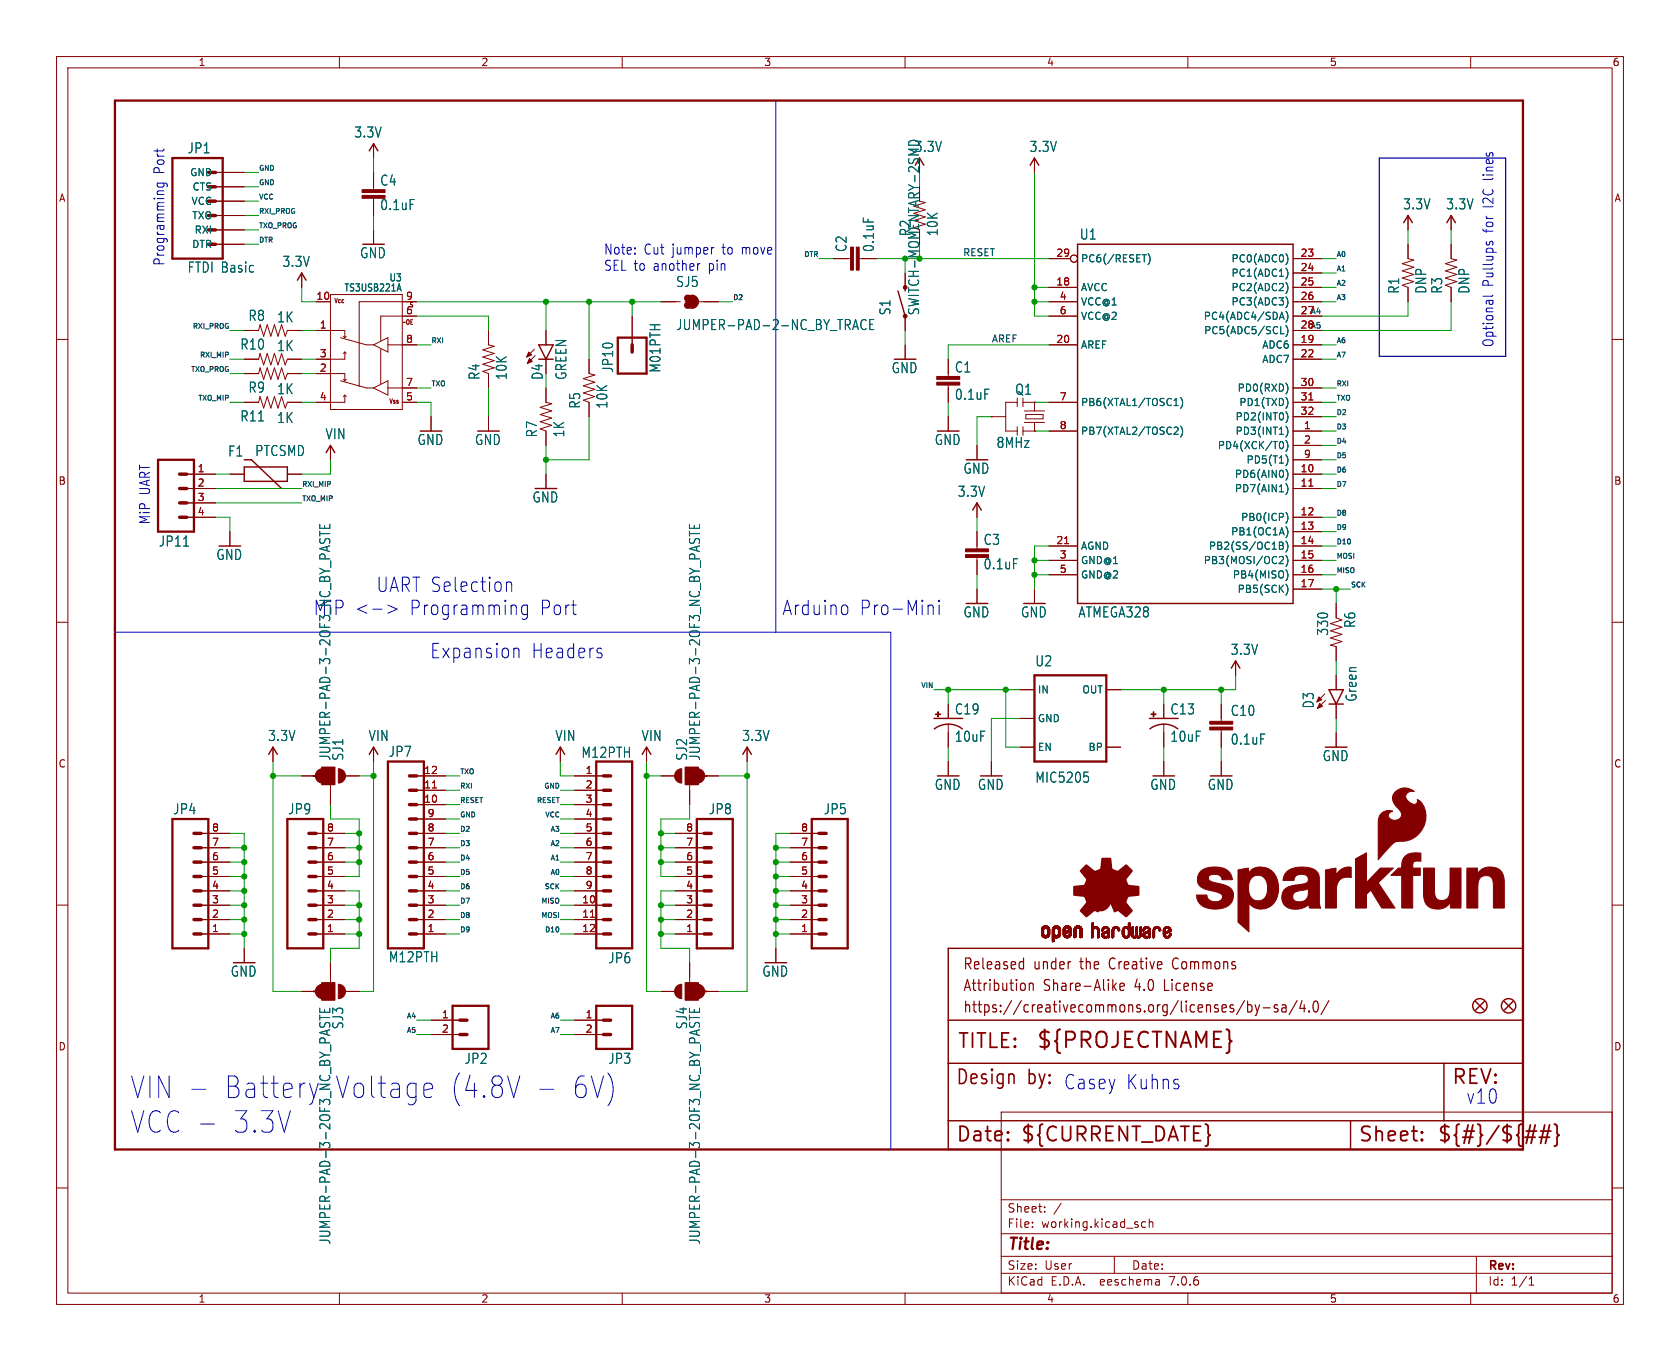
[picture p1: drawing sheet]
<svg xmlns="http://www.w3.org/2000/svg" width="297mm" height="241mm" viewBox="0 0 297 241" stroke-linecap="round" stroke-linejoin="round" font-family="sans-serif">
<defs><g id="words">
<g font-size="5.3" fill="#0000c2">
<text x="22.9" y="194.4">VIN -</text>
<text x="39.1" y="194.4">Battery</text>
<text x="78.7" y="194.4">(4.8V</text>
<text x="99.9" y="194.4">6V)</text>
<text x="22.9" y="200.5">VCC -</text>
<text x="40.7" y="200.5">3.3V</text>
</g>
<text font-size="5.3" fill="#006464" x="58.5" y="194.4">Voltage</text>
<text font-size="3.8" fill="#840000" x="183.1" y="185.7">${PROJECTNAME}</text>
<g font-size="3.5" fill="#0000c2">
<text x="66.5" y="104.9">UART Selection</text>
<text x="72.4" y="109">Programming</text>
<text x="95.5" y="109">Port</text>
<text x="138.3" y="109">Arduino</text>
<text x="152" y="109">Pro-Mini</text>
<text x="76" y="116.6">Expansion</text>
<text x="93.9" y="116.6">Headers</text>
<text x="181.6" y="192.1">by: Casey</text>
<text x="199" y="192.8">Kuhns</text>
<text x="259.1" y="195.3">v10</text>
</g>
<text font-size="3.5" fill="#006464" x="55.4" y="109">MiP &lt;-&gt;</text>
<g font-size="3.5" fill="#840000">
<text x="169.2" y="185.7">TITLE:</text>
<text x="168.9" y="192.1">Design</text>
<text x="256.5" y="192.1">REV:</text>
<text x="168.9" y="202.2">Date:</text>
<text x="180.3" y="202.2">${CURRENT_DATE}</text>
<text x="240" y="202.2">Sheet:</text>
<text x="254" y="202.2">${#}/${##}</text>
</g>
<text font-size="2.8" fill="#840000" x="178" y="221.5">Title:</text>
<g font-size="2.7" fill="#840000">
<text x="170.2" y="171.7">Released</text>
<text x="182.7" y="171.7">under</text>
<text x="191.1" y="171.7">the</text>
<text x="196.5" y="171.7">Creative</text>
<text x="208" y="171.7">Commons</text>
<text x="170.2" y="175.5">Attribution</text>
<text x="170.2" y="179.3">https://creativecommons.org/licenses/by-sa/4.0/</text>
<text x="184.5" y="175.5">Share-Alike</text>
<text x="200.8" y="175.5">4.0</text>
<text x="206.2" y="175.5">License</text>
</g>
<g font-size="2.5" fill="#006464">
<text x="33.1" y="27.3">JP1</text>
<text x="62.5" y="24.5">3.3V</text>
<text x="161.6" y="27.1">3.3V</text>
<text x="181.9" y="27.1">3.3V</text>
<text x="67.1" y="33">C4</text>
<text x="67.1" y="37.4">0.1uF</text>
<text x="161.2" y="41.9" transform="rotate(-90 161.2 41.9)">R2</text>
<text x="166" y="41.9" transform="rotate(-90 166 41.9)">10K</text>
<text x="248" y="37.2">3.3V</text>
<text x="255.6" y="37.2">3.3V</text>
<text x="49.8" y="47.4">3.3V</text>
<text x="63.6" y="45.9">GND</text>
<text x="149.9" y="44.6" transform="rotate(-90 149.9 44.6)">C2</text>
<text x="154.7" y="44.6" transform="rotate(-90 154.7 44.6)">0.1uF</text>
<text x="190.8" y="42.6">U1</text>
<text x="33.1" y="48.4">FTDI Basic</text>
<text x="119.4" y="50.9">SJ5</text>
<text x="247.6" y="52" transform="rotate(-90 247.6 52)">R1</text>
<text x="252.4" y="52" transform="rotate(-90 252.4 52)">DNP</text>
<text x="255.2" y="52" transform="rotate(-90 255.2 52)">R3</text>
<text x="260" y="52" transform="rotate(-90 260 52)">DNP</text>
<text x="43.8" y="56.9">R8</text>
<text x="48.9" y="57.2">1K</text>
<text x="119.4" y="58.6">JUMPER-PAD-2-NC_BY_TRACE</text>
<text x="157.6" y="55.8" transform="rotate(-90 157.6 55.8)">S1</text>
<text x="42.4" y="62">R10</text>
<text x="48.9" y="62.3">1K</text>
<text x="108.6" y="66" transform="rotate(-90 108.6 66)">JP10</text>
<text x="117" y="66" transform="rotate(-90 117 66)">M01PTH</text>
<text x="43.8" y="69.6">R9</text>
<text x="48.9" y="69.9">1K</text>
<text x="85" y="67.3" transform="rotate(-90 85 67.3)">R4</text>
<text x="89.8" y="67.3" transform="rotate(-90 89.8 67.3)">10K</text>
<text x="96.2" y="67.3" transform="rotate(-90 96.2 67.3)">D4</text>
<text x="100.3" y="67.3" transform="rotate(-90 100.3 67.3)">GREEN</text>
<text x="157.5" y="66.2">GND</text>
<text x="168.7" y="66.1">C1</text>
<text x="168.7" y="70.9">0.1uF</text>
<text x="179.4" y="70">Q1</text>
<text x="42.4" y="74.7">R11</text>
<text x="48.9" y="75">1K</text>
<text x="57.5" y="77.9">VIN</text>
<text x="95.2" y="77.4" transform="rotate(-90 95.2 77.4)">R7</text>
<text x="100" y="77.4" transform="rotate(-90 100 77.4)">1K</text>
<text x="102.8" y="72.3" transform="rotate(-90 102.8 72.3)">R5</text>
<text x="107.6" y="72.3" transform="rotate(-90 107.6 72.3)">10K</text>
<text x="40.2" y="80.9">F1</text>
<text x="45" y="80.8">PTCSMD</text>
<text x="73.7" y="78.9">GND</text>
<text x="83.9" y="78.9">GND</text>
<text x="165.2" y="78.9">GND</text>
<text x="170.2" y="84">GND</text>
<text x="176.1" y="79.4">8MHz</text>
<text x="94" y="89">GND</text>
<text x="169.2" y="88">3.3V</text>
<text x="28" y="96.8">JP11</text>
<text x="38.2" y="99.2">GND</text>
<text x="173.8" y="96.5">C3</text>
<text x="173.8" y="100.9">0.1uF</text>
<text x="170.2" y="109.4">GND</text>
<text x="180.4" y="109.4">GND</text>
<text x="190.6" y="109.4">ATMEGA328</text>
<text x="235" y="112.5" transform="rotate(-90 235 112.5)">330</text>
<text x="239.8" y="111.1" transform="rotate(-90 239.8 111.1)">R6</text>
<text x="182.9" y="118">U2</text>
<text x="217.5" y="116">3.3V</text>
<text x="232.5" y="125.3" transform="rotate(-90 232.5 125.3)">D3</text>
<text x="240" y="124.2" transform="rotate(-90 240 124.2)">Green</text>
<text x="47.3" y="131.2">3.3V</text>
<text x="65.1" y="131.2">VIN</text>
<text x="98.1" y="131.2">VIN</text>
<text x="113.3" y="131.2">VIN</text>
<text x="131.1" y="131.2">3.3V</text>
<text x="168.7" y="131.3">10uF</text>
<text x="168.7" y="126.5">C19</text>
<text x="206.8" y="131.3">10uF</text>
<text x="206.8" y="126.5">C13</text>
<text x="217.5" y="126.8">C10</text>
<text x="217.5" y="131.8">0.1uF</text>
<text x="58.6" y="134.6" transform="rotate(-90 58.6 134.6)">JUMPER-PAD-3-2OF3_NC_BY_PASTE</text>
<text x="60.9" y="134.6" transform="rotate(-90 60.9 134.6)">SJ1</text>
<text x="68.6" y="134">JP7</text>
<text x="102.7" y="134.2">M12PTH</text>
<text x="121.7" y="134.6" transform="rotate(-90 121.7 134.6)">SJ2</text>
<text x="124" y="134.6" transform="rotate(-90 124 134.6)">JUMPER-PAD-3-2OF3_NC_BY_PASTE</text>
<text x="233.7" y="134.8">GND</text>
<text x="165.2" y="139.8">GND</text>
<text x="172.8" y="139.8">GND</text>
<text x="182.9" y="138.6">MIC5205</text>
<text x="203.3" y="139.8">GND</text>
<text x="213.4" y="139.8">GND</text>
<text x="30.5" y="144.2">JP4</text>
<text x="50.9" y="144.2">JP9</text>
<text x="125.2" y="144.2">JP8</text>
<text x="145.5" y="144.2">JP5</text>
<text x="40.7" y="172.9">GND</text>
<text x="68.6" y="170.3">M12PTH</text>
<text x="107.4" y="170.5">JP6</text>
<text x="134.7" y="172.9">GND</text>
<text x="60.9" y="182" transform="rotate(-90 60.9 182)">SJ3</text>
<text x="121.7" y="182" transform="rotate(-90 121.7 182)">SJ4</text>
<text x="82" y="188.3">JP2</text>
<text x="107.4" y="188.3">JP3</text>
<text x="58.6" y="220.1" transform="rotate(-90 58.6 220.1)">JUMPER-PAD-3-2OF3_NC_BY_PASTE</text>
<text x="124" y="220.1" transform="rotate(-90 124 220.1)">JUMPER-PAD-3-2OF3_NC_BY_PASTE</text>
</g>
<g font-size="2.5" fill="#0000c2">
<text x="29.2" y="30.8" transform="rotate(-90 29.2 30.8)">Port</text>
<text x="264.2" y="41" transform="rotate(-90 264.2 41)">for</text>
<text x="264.2" y="36.5" transform="rotate(-90 264.2 36.5)">I2C lines</text>
<text x="29.2" y="47.1" transform="rotate(-90 29.2 47.1)">Programming</text>
<text x="106.7" y="45.1">Note:</text>
<text x="113.8" y="45.1">Cut</text>
<text x="118.9" y="45.1">jumper</text>
<text x="127.9" y="45.1">to</text>
<text x="131.4" y="45.1">move</text>
<text x="106.7" y="48">SEL to</text>
<text x="115.6" y="48">another</text>
<text x="125.4" y="48">pin</text>
<text x="264.2" y="50.7" transform="rotate(-90 264.2 50.7)">Pullups</text>
<text x="264.2" y="61.5" transform="rotate(-90 264.2 61.5)">Optional</text>
<text x="26.7" y="92.8" transform="rotate(-90 26.7 92.8)">MiP UART</text>
</g>
<text font-size="2.5" fill="#009600" x="162.7" y="55.8" transform="rotate(-90 162.7 55.8)">SWITCH-MOMENTARY-2SMD</text>
<g font-size="2.1" fill="#840000">
<text x="178" y="214.6">Sheet:</text>
<text x="178" y="217.3">File:</text>
<text x="184.1" y="217.3">working.kicad_sch</text>
<text x="178" y="227.5">KiCad</text>
<text x="178" y="224.7">Size:</text>
<text x="184.7" y="224.7">User</text>
<text x="185.7" y="227.5">E.D.A.</text>
<text x="194.6" y="227.5">eeschema</text>
<text x="200" y="224.7">Date:</text>
<text x="207" y="227.5">7.0.6</text>
<text x="263" y="224.9">Rev:</text>
<text x="263" y="227.5">Id:</text>
<text x="267.1" y="227.5">1/1</text>
</g>
<g font-size="1.8" fill="#840000">
<text x="35" y="11.9">1</text>
<text x="85" y="11.9">2</text>
<text x="135" y="11.9">3</text>
<text x="185" y="11.9">4</text>
<text x="235" y="11.9">5</text>
<text x="285" y="11.9">6</text>
<text x="10.3" y="35.9">A</text>
<text x="285.3" y="35.9">A</text>
<text x="10.3" y="85.9">B</text>
<text x="285.3" y="85.9">B</text>
<text x="10.3" y="135.9">C</text>
<text x="285.3" y="135.9">C</text>
<text x="10.3" y="185.9">D</text>
<text x="285.3" y="185.9">D</text>
<text x="35" y="230.5">1</text>
<text x="85" y="230.5">2</text>
<text x="135" y="230.5">3</text>
<text x="185" y="230.5">4</text>
<text x="235" y="230.5">5</text>
<text x="285" y="230.5">6</text>
</g>
<g font-size="1.8" fill="#006464">
<text x="33.5" y="31.3">GND</text>
<text x="33.9" y="33.9">CTS</text>
<text x="33.8" y="36.4">VCC</text>
<text x="33.9" y="39">TXO</text>
<text x="34.3" y="41.5">RXI</text>
<text x="33.9" y="44">DTR</text>
<text x="191" y="46.6">PC6(/RESET)</text>
<text x="217.6" y="46.6">PC0(ADC0)</text>
<text x="60.8" y="51.7">TS3USB221A</text>
<text x="68.7" y="50">U3</text>
<text x="191" y="51.7">AVCC</text>
<text x="217.6" y="49.1">PC1(ADC1)</text>
<text x="217.6" y="51.7">PC2(ADC2)</text>
<text x="191" y="54.2">VCC@1</text>
<text x="191" y="56.7">VCC@2</text>
<text x="212.7" y="56.7">PC4(ADC4/SDA)</text>
<text x="212.8" y="59.3">PC5(ADC5/SCL)</text>
<text x="217.6" y="54.2">PC3(ADC3)</text>
<text x="191" y="61.8">AREF</text>
<text x="223.1" y="61.8">ADC6</text>
<text x="223.1" y="64.4">ADC7</text>
<text x="191" y="72">PB6(XTAL1/TOSC1)</text>
<text x="218.7" y="69.4">PD0(RXD)</text>
<text x="219" y="72">PD1(TXD)</text>
<text x="191" y="77.1">PB7(XTAL2/TOSC2)</text>
<text x="218.3" y="77.1">PD3(INT1)</text>
<text x="218.3" y="74.5">PD2(INT0)</text>
<text x="215.2" y="79.6">PD4(XCK/T0)</text>
<text x="220.3" y="82.1">PD5(T1)</text>
<text x="218.2" y="84.7">PD6(AIN0)</text>
<text x="218.2" y="87.2">PD7(AIN1)</text>
<text x="217.5" y="94.8">PB1(OC1A)</text>
<text x="219.3" y="92.3">PB0(ICP)</text>
<text x="191" y="97.4">AGND</text>
<text x="191" y="99.9">GND@1</text>
<text x="212.7" y="99.9">PB3(MOSI/OC2)</text>
<text x="213.6" y="97.4">PB2(SS/OC1B)</text>
<text x="191" y="102.5">GND@2</text>
<text x="217.8" y="102.5">PB4(MISO)</text>
<text x="218.7" y="105">PB5(SCK)</text>
<text x="183.4" y="122.8">IN</text>
<text x="191.2" y="122.8">OUT</text>
<text x="183.4" y="127.9">GND</text>
<text x="183.4" y="132.9">EN</text>
<text x="192.3" y="132.9">BP</text>
</g>
<g font-size="1.8" fill="#a90000">
<text x="186.6" y="45.5">29</text>
<text x="229.8" y="45.5">23</text>
<text x="55.8" y="53.1">10</text>
<text x="71.7" y="53.1">9</text>
<text x="186.6" y="50.5">18</text>
<text x="187.3" y="53.1">4</text>
<text x="229.8" y="48">24</text>
<text x="229.8" y="50.5">25</text>
<text x="229.8" y="53.1">26</text>
<text x="56.4" y="58.2">1</text>
<text x="71.7" y="55.6">6</text>
<text x="187.3" y="55.6">6</text>
<text x="229.8" y="55.6">27</text>
<text x="229.8" y="58.2">28</text>
<text x="56.4" y="65.8">2</text>
<text x="56.4" y="63.2">3</text>
<text x="71.7" y="60.7">8</text>
<text x="186.6" y="60.7">20</text>
<text x="229.8" y="60.7">19</text>
<text x="229.8" y="63.2">22</text>
<text x="56.4" y="70.9">4</text>
<text x="71.7" y="70.9">5</text>
<text x="71.7" y="68.3">7</text>
<text x="187.3" y="70.9">7</text>
<text x="229.8" y="68.3">30</text>
<text x="229.8" y="70.9">31</text>
<text x="187.3" y="75.9">8</text>
<text x="229.8" y="73.4">32</text>
<text x="230.4" y="75.9">1</text>
<text x="34.9" y="83.6">1</text>
<text x="229.8" y="83.6">10</text>
<text x="230.4" y="78.5">2</text>
<text x="230.4" y="81">9</text>
<text x="34.9" y="86.1">2</text>
<text x="34.9" y="88.6">3</text>
<text x="229.8" y="86.1">11</text>
<text x="34.9" y="91.2">4</text>
<text x="229.8" y="91.2">12</text>
<text x="229.8" y="93.7">13</text>
<text x="186.6" y="96.3">21</text>
<text x="187.3" y="98.8">3</text>
<text x="187.3" y="101.3">5</text>
<text x="229.8" y="96.3">14</text>
<text x="229.8" y="98.8">15</text>
<text x="229.8" y="101.3">16</text>
<text x="229.8" y="103.9">17</text>
<text x="74.9" y="136.9">12</text>
<text x="103.4" y="136.9">1</text>
<text x="74.9" y="142">10</text>
<text x="74.9" y="139.4">11</text>
<text x="103.4" y="139.4">2</text>
<text x="103.4" y="142">3</text>
<text x="37.4" y="149.6">7</text>
<text x="37.4" y="147.1">8</text>
<text x="57.7" y="149.6">7</text>
<text x="57.7" y="147.1">8</text>
<text x="75.5" y="149.6">7</text>
<text x="75.5" y="147.1">8</text>
<text x="75.5" y="144.5">9</text>
<text x="103.4" y="144.5">4</text>
<text x="103.4" y="147.1">5</text>
<text x="103.4" y="149.6">6</text>
<text x="121.2" y="149.6">7</text>
<text x="121.2" y="147.1">8</text>
<text x="141.5" y="149.6">7</text>
<text x="141.5" y="147.1">8</text>
<text x="37.4" y="154.7">5</text>
<text x="37.4" y="152.1">6</text>
<text x="57.7" y="154.7">5</text>
<text x="57.7" y="152.1">6</text>
<text x="75.5" y="154.7">5</text>
<text x="75.5" y="152.1">6</text>
<text x="103.4" y="152.1">7</text>
<text x="103.4" y="154.7">8</text>
<text x="121.2" y="154.7">5</text>
<text x="121.2" y="152.1">6</text>
<text x="141.5" y="154.7">5</text>
<text x="141.5" y="152.1">6</text>
<text x="37.4" y="159.8">3</text>
<text x="37.4" y="157.2">4</text>
<text x="57.7" y="159.8">3</text>
<text x="57.7" y="157.2">4</text>
<text x="75.5" y="159.8">3</text>
<text x="75.5" y="157.2">4</text>
<text x="102.8" y="159.8">10</text>
<text x="103.4" y="157.2">9</text>
<text x="121.2" y="159.8">3</text>
<text x="121.2" y="157.2">4</text>
<text x="141.5" y="159.8">3</text>
<text x="141.5" y="157.2">4</text>
<text x="37.4" y="164.8">1</text>
<text x="37.4" y="162.3">2</text>
<text x="57.7" y="164.8">1</text>
<text x="57.7" y="162.3">2</text>
<text x="75.5" y="164.8">1</text>
<text x="75.5" y="162.3">2</text>
<text x="102.8" y="162.3">11</text>
<text x="102.8" y="164.8">12</text>
<text x="121.2" y="164.8">1</text>
<text x="121.2" y="162.3">2</text>
<text x="141.5" y="164.8">1</text>
<text x="141.5" y="162.3">2</text>
<text x="78" y="180.1">1</text>
<text x="78" y="182.6">2</text>
<text x="103.4" y="180.1">1</text>
<text x="103.4" y="182.6">2</text>
</g>
<g font-size="1.7" fill="#0f0f0f">
<text x="170.2" y="45.4">RESET</text>
<text x="175.3" y="60.6">AREF</text>
</g>
<g font-size="1.4" fill="#a90000">
<text x="231.6" y="55.6">A4</text>
<text x="231.6" y="58.1">A5</text>
</g>
<g font-size="1.2" fill="#0f0f0f">
<text x="45.7" y="30.2">GND</text>
<text x="45.7" y="32.8">GND</text>
<text x="45.7" y="35.3">VCC</text>
<text x="45.7" y="37.9">RXI_PROG</text>
<text x="45.7" y="40.4">TXO_PROG</text>
<text x="45.7" y="42.9">DTR</text>
<text x="142" y="45.5">DTR</text>
<text x="236.2" y="45.5">A0</text>
<text x="129.5" y="53.1">D2</text>
<text x="236.2" y="50.6">A2</text>
<text x="236.2" y="53.1">A3</text>
<text x="236.2" y="48">A1</text>
<text x="33.9" y="58.2">RXI_PROG</text>
<text x="33.6" y="65.8">TXO_PROG</text>
<text x="35.2" y="63.3">RXI_MIP</text>
<text x="76.2" y="60.7">RXI</text>
<text x="236.2" y="63.3">A7</text>
<text x="236.2" y="60.7">A6</text>
<text x="34.9" y="70.9">TXO_MIP</text>
<text x="76.2" y="68.3">TXO</text>
<text x="236.2" y="68.3">RXI</text>
<text x="236.2" y="70.9">TXO</text>
<text x="236.2" y="76">D3</text>
<text x="236.2" y="73.4">D2</text>
<text x="236.2" y="81">D5</text>
<text x="236.2" y="78.5">D4</text>
<text x="236.2" y="83.6">D6</text>
<text x="53.3" y="88.7">TXO_MIP</text>
<text x="53.3" y="86.1">RXI_MIP</text>
<text x="236.2" y="86.1">D7</text>
<text x="236.2" y="91.2">D8</text>
<text x="236.2" y="93.7">D9</text>
<text x="236.2" y="101.4">MISO</text>
<text x="236.2" y="96.3">D10</text>
<text x="236.2" y="98.8">MOSI</text>
<text x="238.8" y="103.9">SCK</text>
<text x="162.7" y="121.7">VIN</text>
<text x="81.3" y="136.9">TXO</text>
<text x="81.3" y="139.5">RXI</text>
<text x="81.3" y="142">RESET</text>
<text x="94.8" y="142">RESET</text>
<text x="96.1" y="139.5">GND</text>
<text x="81.3" y="149.6">D3</text>
<text x="81.3" y="147.1">D2</text>
<text x="81.3" y="144.5">GND</text>
<text x="96.2" y="144.5">VCC</text>
<text x="97.2" y="149.6">A2</text>
<text x="97.2" y="147.1">A3</text>
<text x="81.3" y="154.7">D5</text>
<text x="81.3" y="152.2">D4</text>
<text x="97.2" y="154.7">A0</text>
<text x="97.2" y="152.2">A1</text>
<text x="81.3" y="157.2">D6</text>
<text x="81.3" y="159.8">D7</text>
<text x="95.6" y="159.8">MISO</text>
<text x="96.2" y="157.2">SCK</text>
<text x="81.3" y="164.9">D9</text>
<text x="81.3" y="162.3">D8</text>
<text x="95.6" y="162.3">MOSI</text>
<text x="96.2" y="164.9">D10</text>
<text x="71.8" y="182.6">A5</text>
<text x="71.8" y="180.1">A4</text>
<text x="97.2" y="182.6">A7</text>
<text x="97.2" y="180.1">A6</text>
</g>
<g font-size="1.1" fill="#840000">
<text x="59" y="53.8">Vcc</text>
<text x="71.1" y="57.6">~OE</text>
<text x="68.7" y="71.6">Vss</text>
</g>
<text font-size="1.1" fill="#a90000" x="72.3" y="54.5">S</text>
</g></defs>
<g fill="none" stroke="#840000" stroke-width=".18">
<path d="M10 10h277v220.6h-277zM12 12h273v216.6h-273zM60 10v2M110 10v2M160 10v2M210 10v2M260 10v2M38.1 38.1h5.1M38.1 35.6h5.1M38.1 33h5.1M38.1 30.5h5.1M66 25.4v2.5"/>
<path d="M66 30.5v3M66 35.1v3M182.9 27.9v2.6M248.9 38.1v2.5M256.5 38.1v2.5M10 60h2M38.1 43.2h5.1M38.1 40.6h5.1M43.2 58.4h2.5l.3-1 .6 2 .6-2 .7 2 .6-2 .6 2 .7-2 .6 2 .4-1h2.5M53.3 48.3v2.5M55.9 53.3h2.5M55.9 58.4h5.1v1.3"/>
<path d="M58.4 52.1h12.7v20.3h-12.7zM60.2 59.7l4.6 1.3h1.2M60.7 59.4l.3 .3M61.2 59.4l-.2 .3M66 40.6v2.6M73.7 53.3h-10.2v15M73.7 55.9h-6.4v4.3M86.4 58.4v2.6l1 .2-2.1 .6 2.1 .7-2.1 .6 2.1 .7-2.1 .6 2.1 .6-2.1 .7 1.1 .3v2.6M96.5 58.4v2.6M111.8 55.9v5.1M116.8 53.3h3.5M123.6 53.3h3.4"/>
<path d="M147.3 45.7h3.1M151.9 45.7h3M160 55.9v2.5M185.4 50.8h5.1M185.4 45.7h3.8M185.4 53.3h5.1M185.4 55.9h5.1M228.6 50.8h5.1M228.6 45.7h5.1M228.6 48.3h5.1M228.6 53.3h5.1M228.6 55.9h5.1"/>
<path d="M228.6 58.4h5.1M248.9 43.2v2.5l1 .3-2 .6 2 .6-2 .7 2 .6-2 .6 2 .7-2 .6 1 .4v2.5M256.5 43.2v2.5l1.1 .3-2.1 .6 2.1 .6-2.1 .7 2.1 .6-2.1 .6 2.1 .7-2.1 .6 1 .4v2.5M285 60h2M43.2 66h2.5l.3-1 .6 2.1 .6-2.1 .7 2.1 .6-2.1 .6 2.1 .7-2.1 .6 2.1 .4-1.1h2.5M43.2 63.5h2.5l.3-1 .6 2 .6-2 .7 2 .6-2 .6 2 .7-2 .6 2 .4-1h2.5M43.2 71.1h2.5l.3-1 .6 2 .6-2 .7 2 .6-2 .6 2 .7-2 .6 2 .4-1h2.5M55.9 66h5.1v1.3M58.4 78.7v2.6M60.2 67.3l4.6 1.3h1.2M60.7 67.1l.3 .2M61 62.2v1.3h-5.1"/>
<path d="M61 69.9v1.2h-5.1M61 69.9l.2 .2M61 69.9l-.3 .2M61 62.2l.2 .3M61 62.2l-.3 .3M61.2 67.1l-.2 .2M66 61l2.6-1.3v2.5zM66 68.6l2.6-1.3v2.6zM67.3 61.7v6.1M68.6 61h5.1M68.6 68.6h5.1M71.1 71.1h2.6"/>
<path d="M76.2 73.7v2.5M86.4 73.7v2.5M94.5 61.7l-1.4 1.4M94.6 62.9l-1.4 1.4M96.5 63.5v2.5M96.5 68.6v2.5l1 .3-2 .6 2 .6-2 .7 2 .6-2 .6 2 .7-2 .6 1 .4v2.5M104.1 63.5v2.5l1.1 .3-2.1 .6 2.1 .7-2.1 .6 2.1 .6-2.1 .7 2.1 .6-2.1 .6 1 .4v2.6M160 61v2.5M167.6 63.5v3M167.6 68.1v3M167.6 73.7v2.5M172.7 78.7v2.6"/>
<path d="M175.3 73.7h.1M175.3 73.7h2.5M179.8 71.1h-2v5.1h2M179.8 70.4v1.5M179.8 75.4v1.6M180.8 76.2h2.1M180.8 71.1h2.1M180.8 70.4v1.5M180.8 75.4v1.6M181.1 72.6h3.6M181.1 74.7h3.6M181.4 73.3h3v.7h-3z"/>
<path d="M182.9 71.1h.1M182.9 76.2h.1M182.9 71.1v1.5M182.9 74.7v1.5M185.4 76.2h5.1M185.4 61h5.1M185.4 71.1h5.1M228.6 76.2h5.1M228.6 61h5.1M228.6 78.7h5.1M228.6 63.5h5.1M228.6 68.6h5.1"/>
<path d="M228.6 71.1h5.1M228.6 73.7h5.1M33 83.8h5.1M33 86.4h5.1M33 88.9h5.1M33 91.4h5.1M40.6 83.8h2.6M40.6 94v2.5M50.8 83.8h2.5M96.5 83.8v2.6M172.7 88.9v2.5M172.7 94v3"/>
<path d="M172.7 98.6v3M185.4 96.5h5.1M185.4 99.1h5.1M228.6 83.8h5.1M228.6 86.4h5.1M228.6 91.4h5.1M228.6 94h5.1M228.6 96.5h5.1M228.6 99.1h5.1M228.6 81.3h5.1M10 110h2M172.7 104.1v2.6"/>
<path d="M182.9 104.1v2.6M185.4 101.6h5.1M218.4 116.8v2.6M228.6 101.6h5.1M228.6 104.1h5.1M236.2 106.7v2.5l1 .4-2 .6 2 .7-2 .6 2 .6-2 .7 2 .6-2 .6 1 .3v2.5M236.2 119.4v2.5M285 110h2M48.3 132.1v2.5M53.3 137.2h2.6M57.8 135.9h1.3v2.5h-1.3zM58.4 138.4v3.8"/>
<path d="M61 137.2h2.5M66 132.1v2.5M73.7 137.2h5M73.7 139.7h5M99.1 132.1v2.5M101.6 137.2h5.1M101.6 139.7h5.1M114.3 132.1v2.5M116.8 137.2h2.6M121.3 135.9h1.3v2.5h-1.3zM121.9 138.4v3.8M124.5 137.2h2.5"/>
<path d="M132.1 132.1v2.5M167.6 124.5v2.5M167.6 128v4.1M167.6 134.6v2.6M175.3 134.6v2.6M180.3 121.9h2.6M180.3 127h2.6M180.3 132.1h2.6M195.6 121.9h2.5M195.6 132.1h2.5M205.7 124.5v2.5M205.7 128v4.1"/>
<path d="M205.7 134.6v2.6M215.9 124.5v3M215.9 129v3.1M215.9 134.6v2.6M234.2 122.7l-1.4 1.4M234.3 123.8l-1.4 1.4M236.2 124.5v2.5M236.2 129.5v2.6M10 160h2M35.6 157.5h5M35.6 154.9h5M35.6 152.4h5"/>
<path d="M35.6 149.9h5M35.6 147.3h5M55.9 157.5h5.1M55.9 154.9h5.1M55.9 152.4h5.1M55.9 149.9h5.1M55.9 147.3h5.1M73.7 157.5h5M73.7 154.9h5M73.7 152.4h5M73.7 149.9h5M73.7 147.3h5"/>
<path d="M73.7 142.2h5M73.7 144.8h5M101.6 157.5h5.1M101.6 154.9h5.1M101.6 152.4h5.1M101.6 149.9h5.1M101.6 147.3h5.1M101.6 142.2h5.1M101.6 144.8h5.1M119.4 157.5h5.1M119.4 154.9h5.1M119.4 152.4h5.1"/>
<path d="M119.4 149.9h5.1M119.4 147.3h5.1M139.7 157.5h5.1M139.7 154.9h5.1M139.7 152.4h5.1M139.7 149.9h5.1M139.7 147.3h5.1M285 160h2M35.6 165.1h5M35.6 162.6h5M35.6 160h5M43.2 167.6v2.6"/>
<path d="M53.3 175.3h2.6M55.9 165.1h5.1M55.9 162.6h5.1M55.9 160h5.1M57.8 174h1.3v2.5h-1.3zM58.4 170.2v3.8M61 175.3h2.5M73.7 165.1h5M73.7 162.6h5M73.7 160h5M101.6 165.1h5.1M101.6 162.6h5.1"/>
<path d="M101.6 160h5.1M116.8 175.3h2.6M119.4 165.1h5.1M119.4 162.6h5.1M119.4 160h5.1M121.3 174h1.3v2.5h-1.3zM121.9 170.2v3.8M124.5 175.3h2.5M137.2 167.6v2.6M139.7 165.1h5.1M139.7 162.6h5.1M139.7 160h5.1"/>
<path d="M76.2 180.3h5.1M76.2 182.9h5.1M101.6 180.3h5.1M101.6 182.9h5.1M177 196.6h108v32h-108zM10 210h2M177 218.1h108M177 212.1h108M182.5 216.8v.2M182.5 216v.2M184.7 214.1v.2M184.7 213.3v.2"/>
<path d="M187.6 212.7l-1.3 1.9M202.5 216h-.4l-.3 .3v.4l.2 .2h.5M203.2 216.1l.2-.1h.3l.1 1M203.2 215.5v1.5M285 210h2M60 228.6v2M110 228.6v2M160 228.6v2M177 225.1h108M177 222.1h108M197 222.1v3M204.9 226.2l.1 1"/>
<path d="M205 227.1l-.2 .1M205 226.5l-.2 .1M210 228.6v2M260 228.6v2M261 222.1v6.5M270.3 227.2h.9M270.3 226.1l.4-.4v1.5"/>
<circle cx="189.9" cy="45.7" r=".63"/>
</g>
<g fill="none" stroke="#840000" stroke-width=".41">
<path d="M20.3 17.8h248.9v185.4h-248.9zM30.5 27.9h8.9v17.8h-8.9zM109.2 59.7h5.1v6.3h-5.1zM27.9 81.3h6.4v12.7h-6.4zM182.9 119.4h12.7v15.2h-12.7zM68.6 134.6h6.3v33h-6.3zM105.4 134.6h6.4v33h-6.4zM30.5 144.8h6.3v22.8h-6.3zM50.8 144.8h6.3v22.8h-6.3zM123.2 144.8h6.3v22.8h-6.3zM143.5 144.8h6.4v22.8h-6.4zM80 177.8h6.4v7.6h-6.4z"/>
<path d="M105.4 177.8h6.4v7.6h-6.4z"/>
</g>
<g fill="none" stroke="#840000" stroke-width=".61">
<path d="M36.8 38.1h1.3M36.8 35.6h1.3M36.8 33h1.3M36.8 30.5h1.3M36.8 43.2h1.3M36.8 40.6h1.3M111.8 61v1.2M31.7 83.8h1.3M31.7 86.4h1.3M31.7 88.9h1.3M31.7 91.4h1.3M72.4 137.2h1.3"/>
<path d="M72.4 139.7h1.3M106.7 137.2h1.2M106.7 139.7h1.2M34.3 157.5h1.3M34.3 154.9h1.3M34.3 152.4h1.3M34.3 149.9h1.3M34.3 147.3h1.3M54.6 157.5h1.3M54.6 154.9h1.3M54.6 152.4h1.3M54.6 149.9h1.3"/>
<path d="M54.6 147.3h1.3M72.4 157.5h1.3M72.4 154.9h1.3M72.4 152.4h1.3M72.4 149.9h1.3M72.4 147.3h1.3M72.4 142.2h1.3M72.4 144.8h1.3M106.7 157.5h1.2M106.7 154.9h1.2M106.7 152.4h1.2M106.7 149.9h1.2"/>
<path d="M106.7 147.3h1.2M106.7 142.2h1.2M106.7 144.8h1.2M124.5 157.5h1.2M124.5 154.9h1.2M124.5 152.4h1.2M124.5 149.9h1.2M124.5 147.3h1.2M144.8 157.5h1.2M144.8 154.9h1.2M144.8 152.4h1.2M144.8 149.9h1.2"/>
<path d="M144.8 147.3h1.2M34.3 165.1h1.3M34.3 162.6h1.3M34.3 160h1.3M54.6 165.1h1.3M54.6 162.6h1.3M54.6 160h1.3M72.4 165.1h1.3M72.4 162.6h1.3M72.4 160h1.3M106.7 165.1h1.2M106.7 162.6h1.2"/>
<path d="M106.7 160h1.2M124.5 165.1h1.2M124.5 162.6h1.2M124.5 160h1.2M144.8 165.1h1.2M144.8 162.6h1.2M144.8 160h1.2M81.3 180.3h1.2M81.3 182.9h1.2M106.7 180.3h1.2M106.7 182.9h1.2"/>
</g>
<g fill="none" stroke="#006464" stroke-width=".18">
<path d="M160.9 24.9l-.3 .4v.4h1.8M70.3 51.1h.5M70.6 50.2l.3 1.2M151.2 56.5l.6 1.8M153.1 56.7l-.1-.1a.51 .51 0 0 0-.7 .3l-.1 .6a.68 .68 0 0 0 .6 .8l.3-.2M153.8 57.3h.5M154.5 56.5h-.7v1.8h.7M201.9 45h.8M203 44.8a1.46 1.46 0 0 1 0 2M226.3 56.1h.6M226.4 59h.6M226.6 55.2l.4 1.3"/>
<path d="M227.3 57.5a1.46 1.46 0 0 1 0 2M227.4 44.9a1.49 1.49 0 0 1 0 1.8M227.4 47.4a1.49 1.49 0 0 1 0 1.9M227.4 50a1.49 1.49 0 0 1 0 1.8M227.4 52.5a1.49 1.49 0 0 1 0 1.8M227.4 55.1a1.47 1.47 0 0 1-.1 1.8M207.6 71.7h.7M207.7 75.5l.5 .1 .1 .3-.8 .9h.8M207.8 70.6l.1-.2v1.3M208.7 70.2a1.46 1.46 0 0 1 0 2M208.7 75.3a1.46 1.46 0 0 1 0 2M226.5 78a.68 .68 0 0 1 .4 .7 .68 .68 0 0 1-.4 .6"/>
<path d="M227.3 75.3a1.46 1.46 0 0 1 0 2M227.3 77.9a1.46 1.46 0 0 1 0 1.9M227.4 72.8a1.47 1.47 0 0 1-.1 1.9M227.5 68l.2 .6-.2 .8M227.6 70.8v.8M32.5 96.5h.8M56.5 92.7v.7h1.8v-.7M56.5 93.9v.9M56.5 94.3h1.8M56.6 95.2l-.1 .6 .4 .3 .4-.2 .3-.6h.5l.2 .2-.1 .6M57.4 92.9v.5M121.9 92.7v.7h1.8v-.7"/>
<path d="M121.9 93.9v.9M121.9 94.3h1.8M122 95.2l-.1 .6 .3 .3 .5-.2 .3-.6h.5l.2 .2-.1 .6M122.7 92.9v.5M226.2 95.8l.6 .2v.2l-.2 .2M226.2 96.4h.4M226.4 98.4h.4l.1 .3-.8 .9h.8M226.6 96.4l.3 .3-.1 .3-.6 .1M227.3 85.5a1.46 1.46 0 0 1 0 1.9M227.3 90.6a1.46 1.46 0 0 1 0 1.9M227.3 93.1a1.46 1.46 0 0 1 0 1.9M227.3 95.6a1.46 1.46 0 0 1 0 2"/>
<path d="M227.3 98.2a1.46 1.46 0 0 1 0 1.9M227.4 80.5a1.49 1.49 0 0 1 0 1.8M227.4 83a1.47 1.47 0 0 1-.1 1.9M227.4 100.8a1.49 1.49 0 0 1 0 1.8M227.4 103.3a1.47 1.47 0 0 1-.1 1.9M191.6 136.5h.8M192.2 137.2l.2 .3v.4l-.2 .4M56.5 179.9h1.8M56.5 178.2v.7h1.8M56.5 179.4v.9M57.4 178.4v.5M121.9 179.9h1.8"/>
<path d="M122.7 178.4v.5M123.7 178.2v.7h-1.8M56.6 180.7l-.1 .6 .4 .3 .4-.1 .3-.7 .4-.1 .2 .2M122.6 181.5l.3-.6 .4-.2 .4 .3-.1 .6"/>
</g>
<g fill="none" stroke="#840000" stroke-width=".25">
<path d="M65.3 26.7l.7-1.3 .8 1.3M182.1 29.2l.8-1.3 .7 1.3M248.2 39.4l.7-1.3 .8 1.3M255.8 39.4l.7-1.3 .8 1.3M52.6 49.5l.7-1.2 .8 1.2M121.2 53.3h1.7M158.7 51.4l1.3 4.5M190.5 43.2h38.1v63.5h-38.1zM95.2 63.5h2.6M95.2 61h2.6l-1.3 2.5zM43.2 82.6h7.6v2.5h-7.6zM43.2 81.3h1.2l5.4 5.1"/>
<path d="M57.7 80l.7-1.3 .8 1.3M172 90.2l.7-1.3 .8 1.3M217.7 118.1l.7-1.3 .8 1.3M47.5 133.4l.8-1.3 .7 1.3M65.3 133.4l.7-1.3 .8 1.3M98.3 133.4l.8-1.3 .7 1.3M113.5 133.4l.8-1.3 .8 1.3M131.3 133.4l.8-1.3 .7 1.3M165.1 127h5.1M167.6 128a4.1 4.1 0 0 0-2.4 .9M167.6 128a4.1 4.1 0 0 1 2.5 .9M203.2 127h5.1"/>
<path d="M205.7 128a4.1 4.1 0 0 0-2.4 .9M205.7 128a4.1 4.1 0 0 1 2.5 .9M234.9 124.5h2.6M234.9 121.9h2.6l-1.3 2.6zM167.6 167.6h101.6v35.6h-101.6zM260.9 177l1.5 1.6M262.4 177l-1.5 1.6M265.9 177l1.6 1.6M267.5 177l-1.6 1.6M167.6 198.1h101.6M167.6 180.3h101.6M167.6 188h101.6"/>
<path d="M238.8 198.1v5.1M255.3 188v10.1"/>
<circle cx="261.6" cy="177.8" r="1.27"/>
<circle cx="266.7" cy="177.8" r="1.27"/>
</g>
<g fill="#840000" stroke="#840000" stroke-width=".18">
<path d="M203.5 126.2h.9v.1h-.9z"/>
<path d="M203.9 125.8h.1v.9h-.1z"/>
<path d="M184.1 165.1h.4z"/>
<path d="M184.1 165l.4 .1z"/>
<path d="M184.1 165h.4z"/>
<path d="M184.1 164.9l.4 .1z"/>
<path d="M184.1 164.9h.4z"/>
<path d="M184.1 164.8l.4 .1z"/>
<path d="M184.1 164.8h.4z"/>
<path d="M184.1 164.7l.4 .1z"/>
<path d="M184.1 164.7h.4z"/>
<path d="M184.1 164.6l.4 .1z"/>
<path d="M184.1 164.6h.4z"/>
<path d="M184.1 164.5l.4 .1z"/>
<path d="M184.1 164.5h.4z"/>
<path d="M184.1 164.4l.4 .1z"/>
<path d="M184.1 164.4h.4z"/>
<path d="M184.1 164.3l.4 .1z"/>
<path d="M184.1 165.2h.4z"/>
<path d="M184.1 165.1l.4 .1z"/>
<path d="M184.1 164.3h.4z"/>
<path d="M184.1 165.3h.5z"/>
<path d="M184.1 165.2l.5 .1z"/>
<path d="M184.1 165.2h.5z"/>
<path d="M184.1 164.2l.5 .1z"/>
<path d="M184.1 164.2h.5z"/>
<path d="M184.2 165.3h.5z"/>
<path d="M184.2 165.3h.4z"/>
<path d="M184.2 164.2h.4z"/>
<path d="M184.2 164.1l.4 .1z"/>
<path d="M184.2 164.1h.4z"/>
<path d="M184.2 164.1h.5z"/>
<path d="M184.2 165.4h.5z"/>
<path d="M184.2 165.3l.5 .1z"/>
<path d="M184.2 165.4h.6z"/>
<path d="M184.2 164.1h.6z"/>
<path d="M184.2 165.4h1.3z"/>
<path d="M184.2 164l1.3 .1z"/>
<path d="M184.2 164h1.3z"/>
<path d="M184.2 165.5h1.3z"/>
<path d="M184.2 165.4l1.3 .1z"/>
<path d="M184.3 165.5h1.1z"/>
<path d="M184.3 164h1.1z"/>
<path d="M184.3 163.9l1.1 .1z"/>
<path d="M184.3 163.9h1.1z"/>
<path d="M184.3 165.5l1.1 .1z"/>
<path d="M184.3 165.6h1.1z"/>
<path d="M184.3 163.8l1.1 .1z"/>
<path d="M184.4 165.6h.9z"/>
<path d="M184.4 163.8h.9z"/>
<path d="M184.4 165.6l.9 .1z"/>
<path d="M184.4 165.7h.9z"/>
<path d="M184.4 163.8h.8z"/>
<path d="M184.5 165.7h.7z"/>
<path d="M184.5 163.8h.7z"/>
<path d="M184.5 163.7l.7 .1z"/>
<path d="M184.5 163.7h.7z"/>
<path d="M184.6 165.7l.5 .1z"/>
<path d="M184.6 163.7h.5z"/>
<path d="M184.6 165.8h.5z"/>
<path d="M184.7 163.7h.3z"/>
<path d="M184.7 165.8h.3z"/>
<path d="M184.8 165.8h.1z"/>
<path d="M184.8 163.7h.2z"/>
<path d="M184.9 164.1h.6z"/>
<path d="M184.9 165.4h.6z"/>
<path d="M185 164.1h.5z"/>
<path d="M185 165.4h.5z"/>
<path d="M185 165.3l.5 .1z"/>
<path d="M185 165.3h.5z"/>
<path d="M185.1 165.3h.4z"/>
<path d="M185.1 165.3h.5z"/>
<path d="M185.1 164.1h.4z"/>
<path d="M185.1 164.1l.5 .1z"/>
<path d="M185.1 164.2h.5z"/>
<path d="M185.1 165.2l.5 .1z"/>
<path d="M185.1 165.2h.5z"/>
<path d="M185.2 165.2h.4z"/>
<path d="M185.2 164.3h.4z"/>
<path d="M185.2 164.2l.4 .1z"/>
<path d="M185.2 164.2h.4z"/>
<path d="M185.2 165.1l.4 .1z"/>
<path d="M185.2 165.1h.4z"/>
<path d="M185.2 165l.4 .1z"/>
<path d="M185.2 165h.4z"/>
<path d="M185.2 164.9l.4 .1z"/>
<path d="M185.2 164.9h.4z"/>
<path d="M185.2 164.8l.4 .1z"/>
<path d="M185.2 164.8h.4z"/>
<path d="M185.2 164.7l.4 .1z"/>
<path d="M185.2 164.7h.4z"/>
<path d="M185.2 164.6l.4 .1z"/>
<path d="M185.2 164.6h.4z"/>
<path d="M185.2 164.5l.4 .1z"/>
<path d="M185.2 164.5h.4z"/>
<path d="M185.2 164.4l.4 .1z"/>
<path d="M185.2 164.4h.4z"/>
<path d="M185.2 164.3l.4 .1z"/>
<path d="M186 166.4h.3z"/>
<path d="M186 166.4h.4z"/>
<path d="M186 166.3l.4 .1z"/>
<path d="M186 166.3h.4z"/>
<path d="M186 166.2l.4 .1z"/>
<path d="M186 166.2h.4z"/>
<path d="M186 166.1l.4 .1z"/>
<path d="M186 166.1h.4z"/>
<path d="M186 166l.4 .1z"/>
<path d="M186 166h.4z"/>
<path d="M186 165.9l.4 .1z"/>
<path d="M186 165.9h.4z"/>
<path d="M186 165.8l.4 .1z"/>
<path d="M186 165.8h.4z"/>
<path d="M186 165.7l.5 .1z"/>
<path d="M186 165.7h1.1z"/>
<path d="M186 165.7h1.2z"/>
<path d="M186 165.6l1.2 .1z"/>
<path d="M186 165.6h1.2z"/>
<path d="M186 165.6h1.3z"/>
<path d="M186 165.5l1.3 .1z"/>
<path d="M186 165.5h1.3z"/>
<path d="M186 165.5h1.4z"/>
<path d="M186 165.4l1.4 .1z"/>
<path d="M186 165.4h1.4z"/>
<path d="M186 165.4h.7z"/>
<path d="M186 165.4h.6z"/>
<path d="M186 165.3l.6 .1z"/>
<path d="M186 165.3h.6z"/>
<path d="M186 165.3h.5z"/>
<path d="M186 165.2l.5 .1z"/>
<path d="M186 165.2h.5z"/>
<path d="M186 165.2h.4z"/>
<path d="M186 165.1l.4 .1z"/>
<path d="M186 165.1h.4z"/>
<path d="M186 165l.4 .1z"/>
<path d="M186 165h.4z"/>
<path d="M186 164.9l.4 .1z"/>
<path d="M186 164.9h.4z"/>
<path d="M186 164.8l.4 .1z"/>
<path d="M186 164.8h.4z"/>
<path d="M186 164.7l.4 .1z"/>
<path d="M186 164.7h.4z"/>
<path d="M186 164.6l.4 .1z"/>
<path d="M186 164.6h.4z"/>
<path d="M186 164.5l.4 .1z"/>
<path d="M186 164.5h.4z"/>
<path d="M186 164.4l.4 .1z"/>
<path d="M186 164.4h.4z"/>
<path d="M186 164.3l.4 .1z"/>
<path d="M186 164.3h.4z"/>
<path d="M186 164.2l.5 .1z"/>
<path d="M186 166.5h.2z"/>
<path d="M186 166.4l.2 .1z"/>
<path d="M186 164.2h.5z"/>
<path d="M186.1 166.5h.1z"/>
<path d="M186.1 164.2h.4z"/>
<path d="M186.1 164.1l.4 .1z"/>
<path d="M186.1 164.1h.5z"/>
<path d="M186.1 164.1h.6z"/>
<path d="M186.1 164l1.3 .1z"/>
<path d="M186.1 164h1.3z"/>
<path d="M186.2 164h1.2z"/>
<path d="M186.2 163.9l1.1 .1z"/>
<path d="M186.2 163.9h1.1z"/>
<path d="M186.3 163.9h1z"/>
<path d="M186.3 163.8l1 .1z"/>
<path d="M186.3 163.8h1z"/>
<path d="M186.3 163.8h.9z"/>
<path d="M186.4 163.8h.8z"/>
<path d="M186.4 163.8h.7z"/>
<path d="M186.4 163.7l.7 .1z"/>
<path d="M186.4 163.7h.7z"/>
<path d="M186.5 163.7h.6z"/>
<path d="M186.5 165.7l.5 .1z"/>
<path d="M186.5 163.7h.5z"/>
<path d="M186.5 165.8h.5z"/>
<path d="M186.6 163.7h.4z"/>
<path d="M186.6 165.8h.3z"/>
<path d="M186.6 163.7h.3z"/>
<path d="M186.6 163.7h.2z"/>
<path d="M186.7 165.8h.1z"/>
<path d="M186.8 164.1h.6z"/>
<path d="M186.8 165.4h.6z"/>
<path d="M186.9 165.4h.5z"/>
<path d="M186.9 164.1h.5z"/>
<path d="M186.9 165.3l.5 .1z"/>
<path d="M187 165.3h.4z"/>
<path d="M187 164.1h.4z"/>
<path d="M187 164.1l.4 .1z"/>
<path d="M187 165.3h.5z"/>
<path d="M187 164.2h.5z"/>
<path d="M187 165.2l.5 .1z"/>
<path d="M187.1 165.2h.4z"/>
<path d="M187.1 164.2h.4z"/>
<path d="M187.1 164.3h.4z"/>
<path d="M187.1 164.2l.4 .1z"/>
<path d="M187.1 165.1l.4 .1z"/>
<path d="M187.1 165.1h.4z"/>
<path d="M187.1 164.4h.4z"/>
<path d="M187.1 164.3l.4 .1z"/>
<path d="M187.1 165l.4 .1z"/>
<path d="M187.1 165h.4z"/>
<path d="M187.1 164.9l.4 .1z"/>
<path d="M187.1 164.9h.4z"/>
<path d="M187.1 164.8l.4 .1z"/>
<path d="M187.1 164.8h.4z"/>
<path d="M187.1 164.7l.4 .1z"/>
<path d="M187.1 164.7h.4z"/>
<path d="M187.1 164.6l.4 .1z"/>
<path d="M187.1 164.6h.4z"/>
<path d="M187.1 164.5l.4 .1z"/>
<path d="M187.1 164.5h.4z"/>
<path d="M187.1 164.4l.4 .1z"/>
<path d="M188 165.2h.4z"/>
<path d="M188 165.1l.3 .1z"/>
<path d="M188 165.1h.3z"/>
<path d="M188 165.1h.4z"/>
<path d="M188 165l.4 .1z"/>
<path d="M188 165h.4z"/>
<path d="M188 165h.5z"/>
<path d="M188 165h.6z"/>
<path d="M188 164.9l.6 .1z"/>
<path d="M188 164.9h.7z"/>
<path d="M188 164.9h.8z"/>
<path d="M188 164.8l.9 .1z"/>
<path d="M188 164.8h.9z"/>
<path d="M188 164.8h1z"/>
<path d="M188 164.7l1.1 .1z"/>
<path d="M188 164.7h1.1z"/>
<path d="M188 164.7h1.2z"/>
<path d="M188 164.6l1.3 .1z"/>
<path d="M188 164.6h1.3z"/>
<path d="M188 164.6h1.4z"/>
<path d="M188 164.6h.3z"/>
<path d="M188 164.5l.3 .1z"/>
<path d="M188 164.5h.3z"/>
<path d="M188 164.4l.3 .1z"/>
<path d="M188 164.4h.3z"/>
<path d="M188 164.3l.3 .1z"/>
<path d="M188 164.3h.3z"/>
<path d="M188 164.3h.4z"/>
<path d="M188 164.2l.4 .1z"/>
<path d="M188 165.3h.4z"/>
<path d="M188 165.2l.4 .1z"/>
<path d="M188 164.2h.4z"/>
<path d="M188 165.3h.5z"/>
<path d="M188 164.1l.4 .1z"/>
<path d="M188 164.1h.5z"/>
<path d="M188 165.3l.5 .1z"/>
<path d="M188 165.4h.6z"/>
<path d="M188 165.4h.5z"/>
<path d="M188 164.1h.6z"/>
<path d="M188 165.4h1.3z"/>
<path d="M188 164l1.3 .1z"/>
<path d="M188 164h1.3z"/>
<path d="M188.1 165.5h1.2z"/>
<path d="M188.1 165.4l1.2 .1z"/>
<path d="M188.1 164h1.2z"/>
<path d="M188.1 165.5h1.1z"/>
<path d="M188.1 163.9l1.2 .1z"/>
<path d="M188.1 165.5l1.1 .1z"/>
<path d="M188.1 163.9h1.1z"/>
<path d="M188.1 165.6h1.1z"/>
<path d="M188.2 165.6h1z"/>
<path d="M188.2 163.9h1z"/>
<path d="M188.2 165.6h.9z"/>
<path d="M188.2 163.8l1 .1z"/>
<path d="M188.2 163.8h1z"/>
<path d="M188.2 163.8h.9z"/>
<path d="M188.2 165.6l.9 .1z"/>
<path d="M188.2 165.7h.9z"/>
<path d="M188.3 165.7h.8z"/>
<path d="M188.3 163.8h.8z"/>
<path d="M188.3 165.7h.7z"/>
<path d="M188.3 163.7l.7 .1z"/>
<path d="M188.3 163.7h.7z"/>
<path d="M188.4 163.7h.6z"/>
<path d="M188.4 165.7h.6z"/>
<path d="M188.4 163.7h.5z"/>
<path d="M188.4 165.7l.5 .1z"/>
<path d="M188.4 164.6h1z"/>
<path d="M188.5 163.7h.4z"/>
<path d="M188.5 165.8h.4z"/>
<path d="M188.5 164.6h.9z"/>
<path d="M188.5 163.7h.3z"/>
<path d="M188.5 165.8h.3z"/>
<path d="M188.6 165.8h.2z"/>
<path d="M188.6 164.5l.8 .1z"/>
<path d="M188.6 163.7h.2z"/>
<path d="M188.6 164.5h.8z"/>
<path d="M188.7 164.5h.7z"/>
<path d="M188.7 164.1h.6z"/>
<path d="M188.8 165.4h.5z"/>
<path d="M188.8 164.5h.6z"/>
<path d="M188.8 164.1h.5z"/>
<path d="M188.8 164.4l.6 .1z"/>
<path d="M188.8 164.4h.6z"/>
<path d="M188.8 164.1h.6z"/>
<path d="M188.8 165.3l.5 .1z"/>
<path d="M188.9 165.3h.5z"/>
<path d="M188.9 164.1h.5z"/>
<path d="M188.9 164.1l.5 .1z"/>
<path d="M188.9 164.4h.5z"/>
<path d="M188.9 164.2h.5z"/>
<path d="M189 165.3h.4z"/>
<path d="M189 165.2l.4 .1z"/>
<path d="M189 164.4h.4z"/>
<path d="M189 164.2h.4z"/>
<path d="M189 165.2h.4z"/>
<path d="M189 164.3l.4 .1z"/>
<path d="M189 164.3h.4z"/>
<path d="M189 164.2l.4 .1z"/>
<path d="M189 165.1l.4 .1z"/>
<path d="M189 165.1h.4z"/>
<path d="M189 165l.4 .1z"/>
<path d="M189 165h.4z"/>
<path d="M189.1 165h.3z"/>
<path d="M189.1 164.9l.3 .1z"/>
<path d="M189.2 164.9h.2z"/>
<path d="M189.3 164.9h.1z"/>
<path d="M189.8 165.7h.3z"/>
<path d="M189.8 165.7h.4z"/>
<path d="M189.8 165.6l.4 .1z"/>
<path d="M189.8 165.6h.4z"/>
<path d="M189.8 165.5l.4 .1z"/>
<path d="M189.8 165.5h.4z"/>
<path d="M189.8 165.4l.4 .1z"/>
<path d="M189.8 165.4h.4z"/>
<path d="M189.8 165.3l.4 .1z"/>
<path d="M189.8 165.3h.4z"/>
<path d="M189.8 165.2l.4 .1z"/>
<path d="M189.8 165.2h.4z"/>
<path d="M189.8 165.1l.4 .1z"/>
<path d="M189.8 165.1h.4z"/>
<path d="M189.8 165l.4 .1z"/>
<path d="M189.8 165h.4z"/>
<path d="M189.8 164.9l.4 .1z"/>
<path d="M189.8 164.9h.4z"/>
<path d="M189.8 164.8l.4 .1z"/>
<path d="M189.8 164.8h.4z"/>
<path d="M189.8 164.7l.4 .1z"/>
<path d="M189.8 164.7h.4z"/>
<path d="M189.8 164.6l.4 .1z"/>
<path d="M189.8 164.6h.4z"/>
<path d="M189.8 164.5l.4 .1z"/>
<path d="M189.8 164.5h.4z"/>
<path d="M189.8 164.4l.4 .1z"/>
<path d="M189.8 164.4h.4z"/>
<path d="M189.8 164.3l.4 .1z"/>
<path d="M189.8 164.3h.4z"/>
<path d="M189.9 165.7h.2z"/>
<path d="M189.9 164.3h.3z"/>
<path d="M189.9 164.3h.4z"/>
<path d="M189.9 164.2l.4 .1z"/>
<path d="M189.9 165.7l.1 .1z"/>
<path d="M189.9 164.2h.4z"/>
<path d="M189.9 165.8h.1z"/>
<path d="M189.9 164.1l.5 .1z"/>
<path d="M189.9 164.1h.5z"/>
<path d="M189.9 164.1h.6z"/>
<path d="M189.9 164l1.3 .1z"/>
<path d="M189.9 164h1.3z"/>
<path d="M190 164h1.2z"/>
<path d="M190 163.9l1.2 .1z"/>
<path d="M190 163.9h1.2z"/>
<path d="M190 163.9h1.1z"/>
<path d="M190.1 163.9h1z"/>
<path d="M190.1 163.8l1 .1z"/>
<path d="M190.1 163.8h1z"/>
<path d="M190.1 163.8h.9z"/>
<path d="M190.2 163.8h.8z"/>
<path d="M190.2 163.7l.8 .1z"/>
<path d="M190.2 163.7h.7z"/>
<path d="M190.3 163.7h.6z"/>
<path d="M190.3 163.7h.5z"/>
<path d="M190.4 163.7h.4z"/>
<path d="M190.4 163.7h.3z"/>
<path d="M190.5 163.7h.2z"/>
<path d="M190.7 164.1h.5z"/>
<path d="M190.7 164.1h.6z"/>
<path d="M190.8 164.1h.5z"/>
<path d="M190.8 164.1l.5 .1z"/>
<path d="M190.8 164.2h.5z"/>
<path d="M190.9 164.2h.4z"/>
<path d="M190.9 164.2l.4 .1z"/>
<path d="M190.9 164.3h.4z"/>
<path d="M190.9 165.7h.3z"/>
<path d="M190.9 165.7h.4z"/>
<path d="M190.9 165.6l.4 .1z"/>
<path d="M190.9 165.6h.4z"/>
<path d="M190.9 165.5l.4 .1z"/>
<path d="M190.9 165.5h.4z"/>
<path d="M190.9 165.4l.4 .1z"/>
<path d="M190.9 165.4h.4z"/>
<path d="M190.9 165.3l.4 .1z"/>
<path d="M190.9 165.3h.4z"/>
<path d="M190.9 165.2l.4 .1z"/>
<path d="M190.9 165.2h.4z"/>
<path d="M190.9 165.1l.4 .1z"/>
<path d="M190.9 165.1h.4z"/>
<path d="M190.9 165l.4 .1z"/>
<path d="M190.9 165h.4z"/>
<path d="M190.9 164.9l.4 .1z"/>
<path d="M190.9 164.9h.4z"/>
<path d="M190.9 164.8l.4 .1z"/>
<path d="M190.9 164.8h.4z"/>
<path d="M190.9 164.7l.4 .1z"/>
<path d="M190.9 164.7h.4z"/>
<path d="M190.9 164.6l.4 .1z"/>
<path d="M190.9 164.6h.4z"/>
<path d="M190.9 164.5l.4 .1z"/>
<path d="M190.9 164.5h.4z"/>
<path d="M190.9 164.4l.4 .1z"/>
<path d="M190.9 164.4h.4z"/>
<path d="M190.9 164.3l.4 .1z"/>
<path d="M191 165.7l.1 .1z"/>
<path d="M191 165.8h.1z"/>
<path d="M193 165.8h.1z"/>
<path d="M193 165.7l.2 .1z"/>
<path d="M193 163.3h.3z"/>
<path d="M193 165.7h.2z"/>
<path d="M193 165.6l.2 .1z"/>
<path d="M193 165.6h.3z"/>
<path d="M193 165.5l.3 .1z"/>
<path d="M193 165.5h.3z"/>
<path d="M193 165.4l.3 .1z"/>
<path d="M193 165.4h.3z"/>
<path d="M193 165.3l.3 .1z"/>
<path d="M193 165.3h.3z"/>
<path d="M193 165.2l.3 .1z"/>
<path d="M193 165.2h.3z"/>
<path d="M193 165.1l.3 .1z"/>
<path d="M193 165.1h.3z"/>
<path d="M193 165l.3 .1z"/>
<path d="M193 165h.3z"/>
<path d="M193 164.9l.3 .1z"/>
<path d="M193 164.9h.3z"/>
<path d="M193 164.8l.3 .1z"/>
<path d="M193 164.8h.3z"/>
<path d="M193 164.7l.3 .1z"/>
<path d="M193 164.7h.3z"/>
<path d="M193 164.6l.3 .1z"/>
<path d="M193 164.6h.3z"/>
<path d="M193 164.5l.3 .1z"/>
<path d="M193 164.5h.3z"/>
<path d="M193 164.4l.3 .1z"/>
<path d="M193 164.4h.3z"/>
<path d="M193 164.3l.3 .1z"/>
<path d="M193 164.3h.3z"/>
<path d="M193 164.2l.4 .1z"/>
<path d="M193 164.2h.4z"/>
<path d="M193 164.1l.5 .1z"/>
<path d="M193 164.1h.5z"/>
<path d="M193 164.1h.6z"/>
<path d="M193 164.1h1.2z"/>
<path d="M193 164l1.2 .1z"/>
<path d="M193 164h1.2z"/>
<path d="M193 164h1.1z"/>
<path d="M193 163.9l1.1 .1z"/>
<path d="M193 163.9h1.1z"/>
<path d="M193 163.9h1z"/>
<path d="M193 163.9h.3z"/>
<path d="M193 163.8l.3 .1z"/>
<path d="M193 163.8h.3z"/>
<path d="M193 163.7l.3 .1z"/>
<path d="M193 163.7h.3z"/>
<path d="M193 163.6l.3 .1z"/>
<path d="M193 163.6h.3z"/>
<path d="M193 163.5l.3 .1z"/>
<path d="M193 163.5h.3z"/>
<path d="M193 163.4l.3 .1z"/>
<path d="M193 163.4h.3z"/>
<path d="M193 163.3l.3 .1z"/>
<path d="M193 163.2l.3 .1z"/>
<path d="M193 163.2h.3z"/>
<path d="M193.1 163.2h.2z"/>
<path d="M193.1 163.2h.1z"/>
<path d="M193.1 163.1l.1 .1z"/>
<path d="M193.4 163.9h.5z"/>
<path d="M193.4 163.8l.5 .1z"/>
<path d="M193.4 163.8h.5z"/>
<path d="M193.5 163.8h.3z"/>
<path d="M193.6 163.8h.1z"/>
<path d="M193.7 164.1h.5z"/>
<path d="M193.8 164.1h.4z"/>
<path d="M193.9 164.1l.4 .1z"/>
<path d="M193.9 164.2h.4z"/>
<path d="M194 164.2h.3z"/>
<path d="M194 164.3h.3z"/>
<path d="M194 164.2l.3 .1z"/>
<path d="M194 164.4h.3z"/>
<path d="M194 164.3l.3 .1z"/>
<path d="M194 164.5h.3z"/>
<path d="M194 164.4l.3 .1z"/>
<path d="M194.1 165.8h.1z"/>
<path d="M194.1 165.7l.1 .1z"/>
<path d="M194.1 165.7h.2z"/>
<path d="M194.1 165.6l.2 .1z"/>
<path d="M194.1 165.6h.2z"/>
<path d="M194.1 165.5l.2 .1z"/>
<path d="M194.1 165.5h.2z"/>
<path d="M194.1 165.4l.2 .1z"/>
<path d="M194.1 165.4h.2z"/>
<path d="M194.1 165.3l.2 .1z"/>
<path d="M194.1 165.3h.2z"/>
<path d="M194.1 165.2l.2 .1z"/>
<path d="M194.1 165.2h.2z"/>
<path d="M194.1 165.1l.2 .1z"/>
<path d="M194.1 165.1h.2z"/>
<path d="M194.1 165l.2 .1z"/>
<path d="M194.1 165h.2z"/>
<path d="M194.1 164.9l.2 .1z"/>
<path d="M194.1 164.9h.2z"/>
<path d="M194.1 164.8l.2 .1z"/>
<path d="M194.1 164.8h.2z"/>
<path d="M194.1 164.7l.2 .1z"/>
<path d="M194.1 164.7h.2z"/>
<path d="M194.1 164.6l.2 .1z"/>
<path d="M194.1 164.6h.2z"/>
<path d="M194.1 164.5l.2 .1z"/>
<path d="M194.1 164.5h.2z"/>
<path d="M194.8 165.4h.3z"/>
<path d="M194.8 165.3l.3 .1z"/>
<path d="M194.8 165.3h.3z"/>
<path d="M194.8 165.2l.3 .1z"/>
<path d="M194.8 165.2h.3z"/>
<path d="M194.8 164.6h.1z"/>
<path d="M194.8 164.5l.2 .1z"/>
<path d="M194.8 164.5h.2z"/>
<path d="M194.8 164.5h.3z"/>
<path d="M194.8 164.4l.3 .1z"/>
<path d="M194.8 164.4h.3z"/>
<path d="M194.8 165.1l.3 .1z"/>
<path d="M194.8 165.1h.4z"/>
<path d="M194.8 165.5h.4z"/>
<path d="M194.8 165.4l.4 .1z"/>
<path d="M194.8 165.4h.4z"/>
<path d="M194.8 164.3l.3 .1z"/>
<path d="M194.8 164.3h.3z"/>
<path d="M194.8 165.5h.5z"/>
<path d="M194.8 165.1h.5z"/>
<path d="M194.8 165l.5 .1z"/>
<path d="M194.8 165h.5z"/>
<path d="M194.8 164.2l.4 .1z"/>
<path d="M194.8 164.2h.4z"/>
<path d="M194.8 165.5l.8 .1z"/>
<path d="M194.8 165.6h.8z"/>
<path d="M194.8 165h.6z"/>
<path d="M194.9 165.6h.7z"/>
<path d="M194.9 165h.5z"/>
<path d="M194.9 164.2h.3z"/>
<path d="M194.9 165h.6z"/>
<path d="M194.9 164.1l.4 .1z"/>
<path d="M194.9 164.9l.6 .1z"/>
<path d="M194.9 164.1h.4z"/>
<path d="M194.9 164.1h.5z"/>
<path d="M194.9 165.6h.8z"/>
<path d="M194.9 164.9h.7z"/>
<path d="M194.9 165.6l.8 .1z"/>
<path d="M194.9 164.1h1.1z"/>
<path d="M194.9 165.7h.8z"/>
<path d="M195 164.1h1z"/>
<path d="M195 165.7h.7z"/>
<path d="M195 164.9h.6z"/>
<path d="M195 164l1 .1z"/>
<path d="M195 164h1z"/>
<path d="M195 164.9h.7z"/>
<path d="M195 164.9h.8z"/>
<path d="M195 164h.9z"/>
<path d="M195 164.8l.8 .1z"/>
<path d="M195.1 165.7h.6z"/>
<path d="M195.1 163.9l.8 .1z"/>
<path d="M195.1 164.8h1.1z"/>
<path d="M195.1 163.9h.8z"/>
<path d="M195.1 165.7l.6 .1z"/>
<path d="M195.1 165.8h.6z"/>
<path d="M195.1 163.9h.7z"/>
<path d="M195.2 165.8h.4z"/>
<path d="M195.2 163.9h.6z"/>
<path d="M195.2 164.8h1z"/>
<path d="M195.2 163.8l.6 .1z"/>
<path d="M195.2 163.8h.5z"/>
<path d="M195.3 164.7l.9 .1z"/>
<path d="M195.3 163.8h.3z"/>
<path d="M195.3 164.7h.9z"/>
<path d="M195.4 164.7h.8z"/>
<path d="M195.4 165.5h.2z"/>
<path d="M195.4 163.8h.1z"/>
<path d="M195.5 164.6l.7 .1z"/>
<path d="M195.5 164.1h.5z"/>
<path d="M195.5 164.6h.7z"/>
<path d="M195.6 164.6h.6z"/>
<path d="M195.6 164.1h.5z"/>
<path d="M195.7 164.6h.5z"/>
<path d="M195.7 164.1l.4 .1z"/>
<path d="M195.7 164.2h.4z"/>
<path d="M195.8 164.5l.4 .1z"/>
<path d="M195.8 164.2h.3z"/>
<path d="M195.8 164.5h.4z"/>
<path d="M195.8 164.2l.3 .1z"/>
<path d="M195.8 164.3h.3z"/>
<path d="M195.8 164.8l.4 .1z"/>
<path d="M195.8 164.9h.4z"/>
<path d="M195.8 164.4h.4z"/>
<path d="M195.8 164.4h.3z"/>
<path d="M195.8 164.3l.3 .1z"/>
<path d="M195.9 165.8h.1z"/>
<path d="M195.9 165.7l.1 .1z"/>
<path d="M195.9 165.7h.2z"/>
<path d="M195.9 165.7h.3z"/>
<path d="M195.9 165.6l.3 .1z"/>
<path d="M195.9 165.6h.3z"/>
<path d="M195.9 165.5l.3 .1z"/>
<path d="M195.9 165.5h.3z"/>
<path d="M195.9 165.4l.3 .1z"/>
<path d="M195.9 165.4h.3z"/>
<path d="M195.9 165.3l.3 .1z"/>
<path d="M195.9 165.3h.3z"/>
<path d="M195.9 165.2l.3 .1z"/>
<path d="M195.9 165.2h.3z"/>
<path d="M195.9 165.1l.3 .1z"/>
<path d="M195.9 165.1h.3z"/>
<path d="M195.9 165l.3 .1z"/>
<path d="M195.9 165h.3z"/>
<path d="M195.9 164.9l.3 .1z"/>
<path d="M195.9 164.9h.3z"/>
<path d="M195.9 164.5h.3z"/>
<path d="M195.9 164.4l.3 .1z"/>
<path d="M195.9 164.4h.3z"/>
<path d="M196.6 165.8h.1z"/>
<path d="M196.6 165.8h.2z"/>
<path d="M196.6 165.7l.2 .1z"/>
<path d="M196.6 165.7h.2z"/>
<path d="M196.6 165.7h.3z"/>
<path d="M196.6 165.6l.3 .1z"/>
<path d="M196.6 165.6h.3z"/>
<path d="M196.6 165.5l.3 .1z"/>
<path d="M196.6 165.5h.3z"/>
<path d="M196.6 165.4l.3 .1z"/>
<path d="M196.6 165.4h.3z"/>
<path d="M196.6 165.3l.3 .1z"/>
<path d="M196.6 165.3h.3z"/>
<path d="M196.6 165.2l.3 .1z"/>
<path d="M196.6 165.2h.3z"/>
<path d="M196.6 165.1l.3 .1z"/>
<path d="M196.6 165.1h.3z"/>
<path d="M196.6 165l.3 .1z"/>
<path d="M196.6 165h.3z"/>
<path d="M196.6 164.9l.3 .1z"/>
<path d="M196.6 164.9h.3z"/>
<path d="M196.6 164.8l.3 .1z"/>
<path d="M196.6 164.8h.3z"/>
<path d="M196.6 164.7l.3 .1z"/>
<path d="M196.6 164.7h.3z"/>
<path d="M196.6 164.6l.3 .1z"/>
<path d="M196.6 164.6h.3z"/>
<path d="M196.6 164.5l.3 .1z"/>
<path d="M196.6 164.5h.3z"/>
<path d="M196.6 164.4l.3 .1z"/>
<path d="M196.6 164.4h.3z"/>
<path d="M196.6 164.3l.3 .1z"/>
<path d="M196.6 164.3h.3z"/>
<path d="M196.6 164.3h.4z"/>
<path d="M196.6 164.2l.4 .1z"/>
<path d="M196.6 164.2h.4z"/>
<path d="M196.7 164.2h.3z"/>
<path d="M196.7 164.2h.4z"/>
<path d="M196.7 164.1l.4 .1z"/>
<path d="M196.7 164.1h.4z"/>
<path d="M196.7 164.1h.5z"/>
<path d="M196.7 164.1h.6z"/>
<path d="M196.7 164.1h1.1z"/>
<path d="M196.8 164l1 .1z"/>
<path d="M196.8 164h1z"/>
<path d="M196.8 164h.9z"/>
<path d="M196.9 163.9l.8 .1z"/>
<path d="M196.9 163.9h.8z"/>
<path d="M196.9 163.9h.7z"/>
<path d="M197 163.9h.6z"/>
<path d="M197 163.8l.6 .1z"/>
<path d="M197 163.8h.5z"/>
<path d="M197.1 163.8h.4z"/>
<path d="M197.2 163.8h.1z"/>
<path d="M197.3 164.1h.5z"/>
<path d="M197.4 164.1h.4z"/>
<path d="M197.4 164.1h.5z"/>
<path d="M197.5 164.1h.4z"/>
<path d="M197.5 164.1l.4 .1z"/>
<path d="M197.5 164.2h.4z"/>
<path d="M197.6 164.2h.3z"/>
<path d="M197.6 164.2l.3 .1z"/>
<path d="M197.6 164.3h.3z"/>
<path d="M197.6 164.3l.3 .1z"/>
<path d="M197.7 164.4h.2z"/>
<path d="M197.7 164.5h.2z"/>
<path d="M197.7 164.4l.2 .1z"/>
<path d="M197.7 164.4h.3z"/>
<path d="M197.7 164.5l.1 .1z"/>
<path d="M198.4 165.1h.3z"/>
<path d="M198.4 165l.3 .1z"/>
<path d="M198.4 165h.3z"/>
<path d="M198.4 164.9l.3 .1z"/>
<path d="M198.4 164.9h.3z"/>
<path d="M198.4 164.8l.3 .1z"/>
<path d="M198.4 164.8h.3z"/>
<path d="M198.4 164.7l.3 .1z"/>
<path d="M198.4 164.7h.3z"/>
<path d="M198.4 164.6l.3 .1z"/>
<path d="M198.4 164.6h.3z"/>
<path d="M198.4 164.5l.3 .1z"/>
<path d="M198.4 164.5h.3z"/>
<path d="M198.4 165.2h.3z"/>
<path d="M198.4 165.1l.3 .1z"/>
<path d="M198.4 164.4l.3 .1z"/>
<path d="M198.4 164.4h.3z"/>
<path d="M198.4 165.2l.3 .1z"/>
<path d="M198.4 165.3h.3z"/>
<path d="M198.4 164.3l.3 .1z"/>
<path d="M198.4 164.3h.3z"/>
<path d="M198.4 165.4h.4z"/>
<path d="M198.4 165.3l.4 .1z"/>
<path d="M198.4 165.3h.4z"/>
<path d="M198.4 164.3h.4z"/>
<path d="M198.5 165.4h.3z"/>
<path d="M198.5 164.3h.3z"/>
<path d="M198.5 164.2l.3 .1z"/>
<path d="M198.5 164.2h.3z"/>
<path d="M198.5 165.4l.4 .1z"/>
<path d="M198.5 165.4h.4z"/>
<path d="M198.5 164.2h.4z"/>
<path d="M198.5 165.5h.4z"/>
<path d="M198.5 164.1l.4 .1z"/>
<path d="M198.5 165.5h.5z"/>
<path d="M198.5 164.1h.4z"/>
<path d="M198.5 164.1h.5z"/>
<path d="M198.5 165.5l1.2 .1z"/>
<path d="M198.5 165.5h.6z"/>
<path d="M198.5 165.6h1.1z"/>
<path d="M198.5 164.1h.6z"/>
<path d="M198.5 164.1h1.3z"/>
<path d="M198.6 165.6h1z"/>
<path d="M198.6 164.1h1.2z"/>
<path d="M198.6 164l1.2 .1z"/>
<path d="M198.6 164h1.2z"/>
<path d="M198.6 165.6l1 .1z"/>
<path d="M198.6 165.7h.9z"/>
<path d="M198.7 165.7h.8z"/>
<path d="M198.7 164h1.1z"/>
<path d="M198.7 163.9l1.1 .1z"/>
<path d="M198.7 163.9h1.1z"/>
<path d="M198.8 165.7l.6 .1z"/>
<path d="M198.8 163.9h.6z"/>
<path d="M198.8 165.8h.6z"/>
<path d="M198.8 163.8l.6 .1z"/>
<path d="M198.8 165.8h.5z"/>
<path d="M198.8 163.8h.5z"/>
<path d="M198.9 165.8h.4z"/>
<path d="M198.9 163.8h.4z"/>
<path d="M199 163.8h.1z"/>
<path d="M199.1 164.1h.7z"/>
<path d="M199.1 165.5h.6z"/>
<path d="M199.2 164.1h.6z"/>
<path d="M199.2 165.5h.5z"/>
<path d="M199.3 164.1h.5z"/>
<path d="M199.3 165.5h.4z"/>
<path d="M199.3 164.1l.5 .1z"/>
<path d="M199.3 165.4l.4 .1z"/>
<path d="M199.3 164.2h.5z"/>
<path d="M199.3 165.4h.4z"/>
<path d="M199.4 165.4h.3z"/>
<path d="M199.4 164.2h.4z"/>
<path d="M199.4 164.2l.4 .1z"/>
<path d="M199.4 164.3h.4z"/>
<path d="M199.4 165.3l.3 .1z"/>
<path d="M199.4 165.3h.4z"/>
<path d="M199.4 163.9h.4z"/>
<path d="M199.5 165.3h.3z"/>
<path d="M199.5 164.3h.3z"/>
<path d="M199.5 163.9h.3z"/>
<path d="M199.5 163.8l.3 .1z"/>
<path d="M199.5 165.2l.3 .1z"/>
<path d="M199.5 165.2h.3z"/>
<path d="M199.5 165.1h.3z"/>
<path d="M199.5 165l.3 .1z"/>
<path d="M199.5 165h.3z"/>
<path d="M199.5 164.9l.3 .1z"/>
<path d="M199.5 164.9h.3z"/>
<path d="M199.5 164.8h.3z"/>
<path d="M199.5 164.7l.3 .1z"/>
<path d="M199.5 164.7h.3z"/>
<path d="M199.5 164.6h.3z"/>
<path d="M199.5 164.5h.3z"/>
<path d="M199.5 164.4l.3 .1z"/>
<path d="M199.5 164.4h.3z"/>
<path d="M199.5 164.3l.3 .1z"/>
<path d="M199.5 163.8h.3z"/>
<path d="M199.5 163.7l.3 .1z"/>
<path d="M199.5 163.7h.3z"/>
<path d="M199.5 163.6l.3 .1z"/>
<path d="M199.5 163.6h.3z"/>
<path d="M199.5 163.5h.3z"/>
<path d="M199.5 163.4h.3z"/>
<path d="M199.5 163.3h.3z"/>
<path d="M199.5 165.1l.3 .1z"/>
<path d="M199.5 164.8l.3 .1z"/>
<path d="M199.5 164.6l.3 .1z"/>
<path d="M199.5 164.5l.3 .1z"/>
<path d="M199.5 163.5l.3 .1z"/>
<path d="M199.5 163.4l.3 .1z"/>
<path d="M199.5 163.3l.3 .1z"/>
<path d="M199.5 163.2l.3 .1z"/>
<path d="M199.5 163.2h.3z"/>
<path d="M199.6 163.2h.2z"/>
<path d="M199.6 163.1l.2 .1z"/>
<path d="M200.1 165.3h.2z"/>
<path d="M200.1 165.2l.2 .1z"/>
<path d="M200.1 165.2h.2z"/>
<path d="M200.1 165.1l.2 .1z"/>
<path d="M200.1 165.1h.2z"/>
<path d="M200.1 165l.2 .1z"/>
<path d="M200.1 165h.2z"/>
<path d="M200.1 164.9l.2 .1z"/>
<path d="M200.1 164.9h.2z"/>
<path d="M200.1 164.8l.2 .1z"/>
<path d="M200.1 164.8h.2z"/>
<path d="M200.1 164.7l.2 .1z"/>
<path d="M200.1 164.7h.2z"/>
<path d="M200.1 164.6l.2 .1z"/>
<path d="M200.1 164.6h.2z"/>
<path d="M200.1 164.5l.2 .1z"/>
<path d="M200.1 164.5h.2z"/>
<path d="M200.1 164.4l.2 .1z"/>
<path d="M200.1 164.4h.2z"/>
<path d="M200.1 164.3l.2 .1z"/>
<path d="M200.1 164.3h.2z"/>
<path d="M200.1 164.2l.2 .1z"/>
<path d="M200.1 164.2h.2z"/>
<path d="M200.1 164.1l.2 .1z"/>
<path d="M200.1 164.1h.2z"/>
<path d="M200.1 164l.2 .1z"/>
<path d="M200.1 164h.2z"/>
<path d="M200.1 165.5h.3z"/>
<path d="M200.1 165.4l.3 .1z"/>
<path d="M200.1 165.4h.3z"/>
<path d="M200.1 165.3l.3 .1z"/>
<path d="M200.1 165.3h.3z"/>
<path d="M200.1 163.9l.2 .1z"/>
<path d="M200.1 163.9h.2z"/>
<path d="M200.1 165.5h.4z"/>
<path d="M200.1 165.5h1.6z"/>
<path d="M200.1 165.6h1.6z"/>
<path d="M200.1 165.5l1.6 .1z"/>
<path d="M200.2 165.6l1.4 .1z"/>
<path d="M200.2 165.6h1.5z"/>
<path d="M200.2 165.7h1.4z"/>
<path d="M200.2 163.9h.1z"/>
<path d="M200.2 163.8l.1 .1z"/>
<path d="M200.2 163.8h.1z"/>
<path d="M200.2 165.7h.7z"/>
<path d="M200.3 165.7l.5 .1z"/>
<path d="M200.3 165.8h.5z"/>
<path d="M200.4 165.8h.3z"/>
<path d="M200.6 165.5h.6z"/>
<path d="M200.7 165.5h.4z"/>
<path d="M200.7 165.4l.4 .1z"/>
<path d="M200.7 165.4h.4z"/>
<path d="M200.7 165.3l.4 .1z"/>
<path d="M200.7 165.3h.4z"/>
<path d="M200.7 165.3h.3z"/>
<path d="M200.7 165.2h.3z"/>
<path d="M200.7 165.1l.3 .1z"/>
<path d="M200.7 165.1h.3z"/>
<path d="M200.7 165h.3z"/>
<path d="M200.7 164.9l.3 .1z"/>
<path d="M200.7 164.9h.3z"/>
<path d="M200.8 165.3h.2z"/>
<path d="M200.8 165.2l.2 .1z"/>
<path d="M200.8 165.2h.2z"/>
<path d="M200.8 165.1h.2z"/>
<path d="M200.8 165l.2 .1z"/>
<path d="M200.8 165h.2z"/>
<path d="M200.8 164.9h.2z"/>
<path d="M200.8 164.8l.2 .1z"/>
<path d="M200.8 164.8h.2z"/>
<path d="M200.8 164.7l.2 .1z"/>
<path d="M200.8 164.7h.2z"/>
<path d="M200.8 164.6l.2 .1z"/>
<path d="M200.8 164.6h.2z"/>
<path d="M200.8 164.5l.2 .1z"/>
<path d="M200.8 164.5h.2z"/>
<path d="M200.8 164.4l.2 .1z"/>
<path d="M200.8 164.4h.2z"/>
<path d="M200.8 164.3l.2 .1z"/>
<path d="M200.8 164.3h.2z"/>
<path d="M200.8 164.2l.2 .1z"/>
<path d="M200.8 164.2h.2z"/>
<path d="M200.8 164.1l.2 .1z"/>
<path d="M200.8 164.1h.2z"/>
<path d="M200.8 164l.2 .1z"/>
<path d="M200.8 164h.2z"/>
<path d="M200.8 163.9l.2 .1z"/>
<path d="M200.8 163.9h.2z"/>
<path d="M200.9 163.9h.1z"/>
<path d="M200.9 165.7h.7z"/>
<path d="M200.9 163.8l.1 .1z"/>
<path d="M200.9 163.8h.1z"/>
<path d="M201 165.7l.5 .1z"/>
<path d="M201 165.8h.5z"/>
<path d="M201.1 165.8h.3z"/>
<path d="M201.3 165.5h.4z"/>
<path d="M201.4 165.5h.3z"/>
<path d="M201.4 165.4l.3 .1z"/>
<path d="M201.4 165.4h.3z"/>
<path d="M201.4 165.3l.3 .1z"/>
<path d="M201.4 165.3h.3z"/>
<path d="M201.5 165.3h.2z"/>
<path d="M201.5 165.2l.2 .1z"/>
<path d="M201.5 165.2h.2z"/>
<path d="M201.5 165.1l.2 .1z"/>
<path d="M201.5 165.1h.2z"/>
<path d="M201.5 165l.2 .1z"/>
<path d="M201.5 165h.2z"/>
<path d="M201.5 164.9l.2 .1z"/>
<path d="M201.5 164.9h.2z"/>
<path d="M201.5 164.8l.2 .1z"/>
<path d="M201.5 164.8h.2z"/>
<path d="M201.5 164.7l.2 .1z"/>
<path d="M201.5 164.7h.2z"/>
<path d="M201.5 164.6l.2 .1z"/>
<path d="M201.5 164.6h.2z"/>
<path d="M201.5 164.5l.2 .1z"/>
<path d="M201.5 164.5h.2z"/>
<path d="M201.5 164.4l.2 .1z"/>
<path d="M201.5 164.4h.2z"/>
<path d="M201.5 164.3l.2 .1z"/>
<path d="M201.5 164.3h.2z"/>
<path d="M201.5 164.2l.2 .1z"/>
<path d="M201.5 164.2h.2z"/>
<path d="M201.5 164.1l.2 .1z"/>
<path d="M201.5 164.1h.2z"/>
<path d="M201.5 164l.2 .1z"/>
<path d="M201.5 164h.2z"/>
<path d="M201.5 163.9l.2 .1z"/>
<path d="M201.5 163.9h.2z"/>
<path d="M201.6 163.9h.1z"/>
<path d="M201.6 163.8l.1 .1z"/>
<path d="M201.6 163.8h.1z"/>
<path d="M202 165.4h.4z"/>
<path d="M202 165.4h.3z"/>
<path d="M202 165.3l.3 .1z"/>
<path d="M202 165.3h.3z"/>
<path d="M202 165.2l.3 .1z"/>
<path d="M202 165.2h.3z"/>
<path d="M202 165.2h.4z"/>
<path d="M202 165.1l.4 .1z"/>
<path d="M202 165.1h.4z"/>
<path d="M202 164.6h.1z"/>
<path d="M202 164.6h.2z"/>
<path d="M202 164.5l.2 .1z"/>
<path d="M202 164.5h.3z"/>
<path d="M202 164.4l.3 .1z"/>
<path d="M202 164.4h.3z"/>
<path d="M202.1 165.4l.3 .1z"/>
<path d="M202.1 165.4h.3z"/>
<path d="M202.1 165.1h.3z"/>
<path d="M202.1 164.4h.2z"/>
<path d="M202.1 164.3l.2 .1z"/>
<path d="M202.1 164.3h.2z"/>
<path d="M202.1 165.5h.3z"/>
<path d="M202.1 164.3h.3z"/>
<path d="M202.1 165.5h.4z"/>
<path d="M202.1 165.1h.4z"/>
<path d="M202.1 165.5h.8z"/>
<path d="M202.1 165l.5 .1z"/>
<path d="M202.1 165h.5z"/>
<path d="M202.1 164.2l.3 .1z"/>
<path d="M202.1 164.2h.3z"/>
<path d="M202.1 165.6h.8z"/>
<path d="M202.1 165.5l.8 .1z"/>
<path d="M202.1 164.2h.4z"/>
<path d="M202.1 165h.6z"/>
<path d="M202.1 164.1l.4 .1z"/>
<path d="M202.1 165h.7z"/>
<path d="M202.1 164.1h.4z"/>
<path d="M202.2 165.6h.7z"/>
<path d="M202.2 164.9l.6 .1z"/>
<path d="M202.2 164.1h.4z"/>
<path d="M202.2 164.9h.6z"/>
<path d="M202.2 164.1h.5z"/>
<path d="M202.2 165.6l.7 .1z"/>
<path d="M202.2 164.1h1.1z"/>
<path d="M202.2 165.7h.7z"/>
<path d="M202.2 164.9h.7z"/>
<path d="M202.2 164l1.1 .1z"/>
<path d="M202.2 164h1z"/>
<path d="M202.2 164.9h.8z"/>
<path d="M202.3 165.7h.6z"/>
<path d="M202.3 164.9h.7z"/>
<path d="M202.3 164h.9z"/>
<path d="M202.3 164.8l.7 .1z"/>
<path d="M202.3 164.8h.8z"/>
<path d="M202.3 163.9l.8 .1z"/>
<path d="M202.3 163.9h.8z"/>
<path d="M202.3 165.7l.6 .1z"/>
<path d="M202.4 165.8h.5z"/>
<path d="M202.4 164.8h1z"/>
<path d="M202.4 163.9h.7z"/>
<path d="M202.4 163.9h.6z"/>
<path d="M202.5 165.8h.4z"/>
<path d="M202.5 163.8l.5 .1z"/>
<path d="M202.5 164.8h.9z"/>
<path d="M202.5 163.8h.5z"/>
<path d="M202.5 164.7l.9 .1z"/>
<path d="M202.5 163.8h.4z"/>
<path d="M202.6 164.7h.8z"/>
<path d="M202.7 164.7h.7z"/>
<path d="M202.7 163.8h.1z"/>
<path d="M202.7 165.5h.2z"/>
<path d="M202.7 164.6l.7 .1z"/>
<path d="M202.7 164.1h.6z"/>
<path d="M202.8 164.1h.5z"/>
<path d="M202.8 164.6h.6z"/>
<path d="M202.9 164.6h.5z"/>
<path d="M202.9 164.1h.4z"/>
<path d="M202.9 164.1l.4 .1z"/>
<path d="M202.9 164.2h.4z"/>
<path d="M203 164.2h.3z"/>
<path d="M203 164.6h.4z"/>
<path d="M203 164.5l.4 .1z"/>
<path d="M203 164.2h.4z"/>
<path d="M203 164.5h.4z"/>
<path d="M203 164.2l.4 .1z"/>
<path d="M203 164.3h.4z"/>
<path d="M203.1 164.3h.3z"/>
<path d="M203.1 164.5h.3z"/>
<path d="M203.1 164.8h.3z"/>
<path d="M203.1 164.8l.3 .1z"/>
<path d="M203.1 164.3l.3 .1z"/>
<path d="M203.1 164.9h.3z"/>
<path d="M203.1 164.4h.3z"/>
<path d="M203.1 165.8h.1z"/>
<path d="M203.1 165.8h.2z"/>
<path d="M203.1 165.7l.2 .1z"/>
<path d="M203.1 165.7h.2z"/>
<path d="M203.1 165.7h.3z"/>
<path d="M203.1 165.6l.3 .1z"/>
<path d="M203.1 165.6h.3z"/>
<path d="M203.1 165.5l.3 .1z"/>
<path d="M203.1 165.5h.3z"/>
<path d="M203.1 165.4l.3 .1z"/>
<path d="M203.1 165.4h.3z"/>
<path d="M203.1 165.3l.3 .1z"/>
<path d="M203.1 165.3h.3z"/>
<path d="M203.1 165.2l.3 .1z"/>
<path d="M203.1 165.2h.3z"/>
<path d="M203.1 165.1l.3 .1z"/>
<path d="M203.1 165.1h.3z"/>
<path d="M203.1 165l.3 .1z"/>
<path d="M203.1 165h.3z"/>
<path d="M203.1 164.9l.3 .1z"/>
<path d="M203.1 164.4l.3 .1z"/>
<path d="M203.9 165.8h.1z"/>
<path d="M203.9 165.7l.1 .1z"/>
<path d="M203.9 165.7h.2z"/>
<path d="M203.9 165.6l.2 .1z"/>
<path d="M203.9 165.6h.2z"/>
<path d="M203.9 165.5l.2 .1z"/>
<path d="M203.9 165.5h.2z"/>
<path d="M203.9 165.4l.2 .1z"/>
<path d="M203.9 165.4h.2z"/>
<path d="M203.9 165.3l.2 .1z"/>
<path d="M203.9 165.3h.2z"/>
<path d="M203.9 165.2l.2 .1z"/>
<path d="M203.9 165.2h.2z"/>
<path d="M203.9 165.1l.2 .1z"/>
<path d="M203.9 165.1h.2z"/>
<path d="M203.9 165l.2 .1z"/>
<path d="M203.9 165h.2z"/>
<path d="M203.9 164.9l.2 .1z"/>
<path d="M203.9 164.9h.2z"/>
<path d="M203.9 164.8l.2 .1z"/>
<path d="M203.9 164.8h.2z"/>
<path d="M203.9 164.7l.2 .1z"/>
<path d="M203.9 164.7h.2z"/>
<path d="M203.9 164.6l.2 .1z"/>
<path d="M203.9 164.6h.2z"/>
<path d="M203.9 164.5l.2 .1z"/>
<path d="M203.9 164.5h.2z"/>
<path d="M203.9 164.4l.2 .1z"/>
<path d="M203.9 164.4h.2z"/>
<path d="M203.9 164.3l.3 .1z"/>
<path d="M203.9 164.3h.3z"/>
<path d="M203.9 164.2l.3 .1z"/>
<path d="M203.9 164.2h.3z"/>
<path d="M203.9 164.2h.4z"/>
<path d="M203.9 164.1l.4 .1z"/>
<path d="M203.9 164.1h.5z"/>
<path d="M204 164.1h.4z"/>
<path d="M204 164.1h.5z"/>
<path d="M204 164.1h1.1z"/>
<path d="M204 164l1 .1z"/>
<path d="M204 164h1z"/>
<path d="M204.1 164h.9z"/>
<path d="M204.1 163.9l.9 .1z"/>
<path d="M204.1 163.9h.8z"/>
<path d="M204.2 163.9h.7z"/>
<path d="M204.2 163.9h.6z"/>
<path d="M204.2 163.8l.6 .1z"/>
<path d="M204.3 163.8h.5z"/>
<path d="M204.3 163.8h.4z"/>
<path d="M204.5 163.8h.1z"/>
<path d="M204.6 164.1h.5z"/>
<path d="M204.7 164.1h.4z"/>
<path d="M204.7 164.1l.4 .1z"/>
<path d="M204.8 164.2h.3z"/>
<path d="M204.8 164.2h.4z"/>
<path d="M204.8 164.2l.4 .1z"/>
<path d="M204.9 164.3h.3z"/>
<path d="M204.9 164.4h.3z"/>
<path d="M204.9 164.3l.3 .1z"/>
<path d="M204.9 164.5h.2z"/>
<path d="M204.9 164.5h.3z"/>
<path d="M204.9 164.4l.3 .1z"/>
<path d="M204.9 164.6h.1z"/>
<path d="M204.9 164.5l.2 .1z"/>
<path d="M205.7 165.3h.3z"/>
<path d="M205.7 165.2l.3 .1z"/>
<path d="M205.7 165.2h.3z"/>
<path d="M205.7 165.1l.3 .1z"/>
<path d="M205.7 165.1h.3z"/>
<path d="M205.7 165.1h.4z"/>
<path d="M205.7 165l.5 .1z"/>
<path d="M205.7 165h.5z"/>
<path d="M205.7 165h.6z"/>
<path d="M205.7 164.9l.7 .1z"/>
<path d="M205.7 164.9h.7z"/>
<path d="M205.7 164.9h.8z"/>
<path d="M205.7 164.9h.9z"/>
<path d="M205.7 164.8l.9 .1z"/>
<path d="M205.7 164.8h.9z"/>
<path d="M205.7 164.8h1z"/>
<path d="M205.7 164.8h.3z"/>
<path d="M205.7 164.7l.3 .1z"/>
<path d="M205.7 164.7h.3z"/>
<path d="M205.7 164.6l.3 .1z"/>
<path d="M205.7 164.6h.3z"/>
<path d="M205.7 164.5l.3 .1z"/>
<path d="M205.7 164.5h.3z"/>
<path d="M205.7 164.4l.3 .1z"/>
<path d="M205.7 164.4h.3z"/>
<path d="M205.7 164.3l.3 .1z"/>
<path d="M205.7 164.3h.3z"/>
<path d="M205.7 165.4h.3z"/>
<path d="M205.7 165.3l.3 .1z"/>
<path d="M205.7 164.2l.3 .1z"/>
<path d="M205.7 165.4h.4z"/>
<path d="M205.7 164.2h.3z"/>
<path d="M205.7 164.2h.4z"/>
<path d="M205.7 165.5h.4z"/>
<path d="M205.7 165.4l.4 .1z"/>
<path d="M205.7 165.5h.5z"/>
<path d="M205.7 164.1l.4 .1z"/>
<path d="M205.7 164.1h.5z"/>
<path d="M205.8 165.5h.5z"/>
<path d="M205.8 165.5h.4z"/>
<path d="M205.8 164.1h.4z"/>
<path d="M205.8 164.1h.5z"/>
<path d="M205.8 165.5l1.1 .1z"/>
<path d="M205.8 165.6h1.1z"/>
<path d="M205.8 164.1h1.1z"/>
<path d="M205.8 165.6h1z"/>
<path d="M205.8 164l1.1 .1z"/>
<path d="M205.8 164h1.1z"/>
<path d="M205.8 164h1z"/>
<path d="M205.9 164h.9z"/>
<path d="M205.9 165.6l.9 .1z"/>
<path d="M205.9 165.7h.9z"/>
<path d="M205.9 165.7h.8z"/>
<path d="M205.9 163.9l.9 .1z"/>
<path d="M205.9 163.9h.8z"/>
<path d="M206 163.9h.7z"/>
<path d="M206 165.7h.7z"/>
<path d="M206 165.7l.7 .1z"/>
<path d="M206 163.9h.6z"/>
<path d="M206 165.8h.6z"/>
<path d="M206.1 164.8h.7z"/>
<path d="M206.1 163.9h.5z"/>
<path d="M206.1 165.8h.5z"/>
<path d="M206.1 163.8l.5 .1z"/>
<path d="M206.1 163.8h.5z"/>
<path d="M206.1 164.7l.7 .1z"/>
<path d="M206.1 164.7h.7z"/>
<path d="M206.2 165.8h.4z"/>
<path d="M206.2 163.8h.3z"/>
<path d="M206.2 164.7h.7z"/>
<path d="M206.2 164.7h.8z"/>
<path d="M206.3 164.7h.7z"/>
<path d="M206.3 163.8h.1z"/>
<path d="M206.3 164.6l.7 .1z"/>
<path d="M206.4 164.6h.6z"/>
<path d="M206.4 164.1h.5z"/>
<path d="M206.4 165.5h.5z"/>
<path d="M206.5 165.5h.4z"/>
<path d="M206.5 164.6h.5z"/>
<path d="M206.5 164.1h.4z"/>
<path d="M206.5 164.5l.5 .1z"/>
<path d="M206.5 164.1l.4 .1z"/>
<path d="M206.6 165.5h.3z"/>
<path d="M206.6 164.5h.4z"/>
<path d="M206.6 164.2h.4z"/>
<path d="M206.6 165.4l.3 .1z"/>
<path d="M206.6 165.4h.4z"/>
<path d="M206.7 165.4h.3z"/>
<path d="M206.7 164.5h.3z"/>
<path d="M206.7 164.3h.3z"/>
<path d="M206.7 164.2l.3 .1z"/>
<path d="M206.7 165.3l.3 .1z"/>
<path d="M206.7 165.3h.3z"/>
<path d="M206.7 164.4h.3z"/>
<path d="M206.7 164.3l.3 .1z"/>
<path d="M206.7 165.2l.3 .1z"/>
<path d="M206.7 164.4l.3 .1z"/>
<path d="M206.7 165.2h.3z"/>
<path d="M206.7 165.1l.3 .1z"/>
<path d="M206.7 165.1h.3z"/>
<path d="M206.8 165.1h.2z"/>
<path d="M206.9 165.1h.1z"/>
<path d="M206.9 165l.1 .1z"/>
<path d="M206.9 165h.1z"/>
<path d="M123.3 174a1.27 1.27 0 0 1 1.3 1.3 1.27 1.27 0 0 1-1.3 1.2z"/>
<path d="M121.3 174h1.3v2.5h-1.3z"/>
<path d="M119.6 174.4l.4-.3 .5-.1v2.5a1.27 1.27 0 0 1-1.1-.8 1.27 1.27 0 0 1 .2-1.3z"/>
<path d="M64 33.5h4.1v.5h-4.1z"/>
<path d="M64 34.5h4.1v.6h-4.1z"/>
<path d="M56.1 174.4l.4-.3 .5-.1v2.5a1.27 1.27 0 0 1-1.1-.8 1.27 1.27 0 0 1 .2-1.3z"/>
<path d="M57.8 174h1.3v2.5h-1.3z"/>
<path d="M59.8 174a1.27 1.27 0 0 1 1.3 1.3 1.27 1.27 0 0 1-1.3 1.2z"/>
<path d="M165.6 66.5h4.1v.6h-4.1z"/>
<path d="M165.6 67.6h4.1v.5h-4.1z"/>
<path d="M170.7 97h4.1v.5h-4.1z"/>
<path d="M170.7 98h4.1v.6h-4.1z"/>
<path d="M165.4 126.2h.9v.1h-.9z"/>
<path d="M165.8 125.8h.1v.9h-.1z"/>
<path d="M123.3 135.9a1.27 1.27 0 0 1 1.3 1.3 1.27 1.27 0 0 1-1.3 1.2z"/>
<path d="M121.3 135.9h1.3v2.5h-1.3z"/>
<path d="M119.6 136.3l.4-.3 .5-.1v2.5a1.27 1.27 0 0 1-1.1-.8 1.27 1.27 0 0 1 .2-1.3z"/>
<path d="M56.1 136.3l.4-.3 .5-.1v2.5a1.27 1.27 0 0 1-1.1-.8 1.27 1.27 0 0 1 .2-1.3z"/>
<path d="M57.8 135.9h1.3v2.5h-1.3z"/>
<path d="M59.8 135.9a1.27 1.27 0 0 1 1.3 1.3 1.27 1.27 0 0 1-1.3 1.2z"/>
<path d="M93.5 62.2l.5 .5-.9 .4z"/>
<path d="M93.6 63.4l.5 .5-.9 .4z"/>
<path d="M150.4 43.7h.5v4.1h-.5z"/>
<path d="M151.4 43.7h.5v4.1h-.5z"/>
<path d="M213.9 128.5h4v.5h-4z"/>
<path d="M213.9 127.5h4v.5h-4z"/>
<path d="M224.1 157l1.9 .1v.7l-.4 1.2-1.7-.8z"/>
<path d="M239.6 151.8l2-1v5.2l2.4-2.5h2.3l-2.6 2.5 2.9 4.5h-2.3l-2-3.1-.7 .7v2.4h-2z"/>
<path d="M229 156.5l1.2-.2 .3 1-1.1 .3z"/>
<path d="M234.3 153.8l1.9-.3v1.3a2.34 2.34 0 0 1 2.7-1.5v1.8h-.3a1.97 1.97 0 0 0-2.3 2.2v3.2h-2z"/>
<path d="M251.7 153.5h1.9v2a7.9 7.9 0 0 0 .3 3.3 1.43 1.43 0 0 0 1.6 .3 1.43 1.43 0 0 0 .8-1.5v-4.1h2v7h-1.9v-1a2.75 2.75 0 0 1-4.2 .4 5.3 5.3 0 0 1-.5-3.2z"/>
<path d="M259.3 153.5h1.9v.9a2.68 2.68 0 0 1 4.5 .1 18.2 18.2 0 0 1 .3 4.4v1.6h-2v-2a7.9 7.9 0 0 0-.3-3.3 1.42 1.42 0 0 0-1.6-.3 1.42 1.42 0 0 0-.8 1.4v4.2h-2z"/>
<path d="M218.9 153.8l1.8-.3v.8a2.88 2.88 0 0 1 3-1 2.88 2.88 0 0 1 2.1 2.3l.2 1.5-1.9-.1a1.87 1.87 0 0 0-2.1-2.2 2.27 2.27 0 0 0-1.3 2.6 1.64 1.64 0 0 0 1.3 1.8 1.64 1.64 0 0 0 1.9-1l1.7 .8a2.81 2.81 0 0 1-4.8 .6v5.1l-1.9-1.7z"/>
<path d="M212.3 154a4.4 4.4 0 0 1 4.9 0l.6 .9 .1 .6h-1.9a1.32 1.32 0 0 0-1.8-.9 .65 .65 0 0 0-.6 .7 .65 .65 0 0 0 .7 .6l.4 .1a6.3 6.3 0 0 1 3 1.1 2.23 2.23 0 0 1-1.7 3.5 4 4 0 0 1-4.2-1.2l-.3-1.2h1.9a1.51 1.51 0 0 0 1.2 1.2 1.51 1.51 0 0 0 1.5-.7 .85 .85 0 0 0-.9-1 7.5 7.5 0 0 1-3.1-1.1 1.96 1.96 0 0 1 .2-2.6z"/>
<path d="M248.4 151.4a3.9 3.9 0 0 1 2.7-.6h.1v1.4h-.4a.91 .91 0 0 0-.9 .3 .91 .91 0 0 0-.1 1h1.3v1.3h-1.3v5.7h-2v-5.7h-1.9l.8-.9a.99 .99 0 0 1 1.1-.4v-.3a2.67 2.67 0 0 1 .6-1.8z"/>
<path d="M246.6 140.1a2.45 2.45 0 0 1 3.4-.2 1.05 1.05 0 0 0-1.4 .6 1.05 1.05 0 0 0 .7 1.4 .75 .75 0 0 0 1.3-.2v-.4a3.8 3.8 0 0 1 .7 5.5 4.3 4.3 0 0 1-4.2 1.9 4.8 4.8 0 0 0-2.2 1.9l-1.2 1.4v-6.4a1.94 1.94 0 0 1 2.5-2.2 .82 .82 0 0 0-.8 .9 .82 .82 0 0 0 1 .7 1.1 1.1 0 0 0 1.3-.6 1.1 1.1 0 0 0-.4-1.4 2.08 2.08 0 0 1-.7-2.9z"/>
<path d="M227.5 154.1a4.8 4.8 0 0 1 5.3 0 3.8 3.8 0 0 1 .4 2.6v2.7l.3 1.1h-1.4a.51 .51 0 0 1-.5 0 .51 .51 0 0 1-.2-.6 3.3 3.3 0 0 1-4.4 0 2.19 2.19 0 0 1-.1-2.4 2.19 2.19 0 0 1 2.1-1l.4 1.1a.96 .96 0 0 0-.9 1.1 .96 .96 0 0 0 1.2 .7 1.68 1.68 0 0 0 1.6-2v-.3l-.8 .2-.3-1a.86 .86 0 0 0 1.1-1.1 1.42 1.42 0 0 0-2.1-.4l-.4 .4a.45 .45 0 0 1-.7 .4h-1.3l.2-.8z"/>
<path d="M233.2 123.2l.5 .5-.9 .4z"/>
<path d="M233.3 124.3l.5 .5-.9 .4z"/>
<circle cx="160" cy="55.9" r=".33"/>
<circle cx="160" cy="50.8" r=".33"/>
</g>
<g fill="none" stroke="#840000" stroke-width=".32">
<path d="M269.8 199.9h1.8M271.4 198.9l-.7 3.2M272.4 199.9h1.8M273.1 198.9l-.7 3.2M273.9 198.9l-.7 3.2M274.8 198.7l.3 .2 .2 .2v1.2l.3 .4-.3 .3v1.2l-.2 .3-.3 .1M178.2 201.4l.1 .1-.1 .1M178.2 200.1l.1 .1-.1 .1M251.4 201.4l.1 .1-.1 .1M251.4 201.4l-.1 .1 .1 .1M251.4 200.1v.2M251.4 201.4v.2"/>
<path d="M251.4 200.1l.1 .1-.1 .1M251.4 200.1l-.1 .1 .1 .1M269.6 201h1.8M272.1 201h1.8"/>
</g>
<g fill="none" stroke="#840000" stroke-width=".21">
<path d="M180.5 170l.4 .1M180.9 169.3v2M180.9 171.2l-.4 .1M181.2 174v.9M182 173.8v1.3M182 174a.4 .4 0 0 1 .6-.1l.1 1.2M196.9 174.4l.5 .7M197.4 173.8l-.7 .7M198 174.4l.8-.1-.1-.4-.5-.1-.2 .3 .1 .9 .1 .1 .5-.1M220 176.9l-1.4 2.5M220.6 177v1.9M220.6 177.7l.4-.1 .3 .4v.5l-.1 .3-.2 .1-.4-.1"/>
<path d="M221.9 177.6l.4 1.3M222.3 178.9l-.2 .5-.2 .1M222.7 177.6l-.4 1.3M223.3 178.2h1.2M225.9 177.7l-.4-.1a.34 .34 0 0 0-.3 .3 .34 .34 0 0 0 .3 .4h.2a.34 .34 0 0 1 .3 .3 .34 .34 0 0 1-.3 .3l-.4-.1M226.7 177.7l.1-.1 .5 .1 .1 1.2M227.4 178.1l-.6 .1a.4 .4 0 0 0-.2 .3 .4 .4 0 0 0 .2 .4l.6-.1M229.3 176.9l-1.4 2.5M230.2 176.9l-.4 1.4h1M230.6 177.6v1.3M231.4 178.7v.2M232.4 177.1a.37 .37 0 0 1 .4-.1 .37 .37 0 0 1 .2 .3l.1 .9a.71 .71 0 0 1-.4 .7h-.2a1.44 1.44 0 0 1-.1-1.8z"/>
<path d="M234.9 176.9l-1.4 2.5"/>
</g>
<path d="M192.1 153l1.4 1.1h.3l.9-.4 .2-1.9h1.4l.2 1.9 .2 .1 1 .3 1.4-1.1 1 1-1.2 1.4 .5 1.2 1.9 .2v1.4l-1.9 .2-.4 .8-.1 .4 1.2 1.4-1 1-1.4-1.2-.6 .3-.8-2a1.79 1.79 0 0 1-2.8 1.5 1.79 1.79 0 0 1 .3-3.1l.2 .1a1.77 1.77 0 0 1 .9 1.5l-.8 2-.6-.3-1.4 1.2-1-1 1.1-1.4v-.4l-.4-.8-1.9-.2v-1.4l1.9-.2 .1-.3 .3-.9-1.1-1.4z" fill="#840000" stroke="#840000" stroke-width=".38"/>
<g fill="#840000" stroke="#840000" stroke-width=".25">
<path d="M121.2 173.7h2.2a1.51 1.51 0 0 0 1.6 1.6 1.51 1.51 0 0 0-1.6 1.5h-2.2z"/>
<path d="M55.4 175.3a1.51 1.51 0 0 0 1.5-1.6h2.3v3.1h-2.3a1.51 1.51 0 0 0-1.5-1.5z"/>
<path d="M121.2 135.6h2.2a1.51 1.51 0 0 0 1.6 1.6 1.51 1.51 0 0 0-1.6 1.5h-2.2z"/>
<path d="M56.9 135.6h2.3v3.1h-2.3a1.51 1.51 0 0 0-1.5-1.5 1.51 1.51 0 0 0 1.5-1.6z"/>
</g>
<path d="M231.4 70.7h.7M188.2 96.1h.7M231.4 85.9h.7M76.4 139.3h.8M104.4 162.1h.7" fill="none" stroke="#a90000" stroke-width=".18"/>
<path d="M121.5 52.7a.64 .64 0 0 1 .7 .6 .64 .64 0 0 1-.7 .7M122.3 52.7a.63 .63 0 0 1 .6 .6 .63 .63 0 0 1-.6 .7" fill="none" stroke="#840000" stroke-width="1.3"/>
<g fill="none" stroke="#0000c2" stroke-width=".18">
<path d="M137.2 17.8v94M27.8 32.4h1.4a.4 .4 0 0 1 .3 .6M27.9 32.4l-.1 .4 .3 .3h.5l.3-.2v-.5M123.8 46.6l-.3 .1M126.1 43.7h.1M262.8 42.7v.4M263.3 43.1v-.2a.31 .31 0 0 1 .3-.2 .31 .31 0 0 1 .3 .2v.3M263.9 52.2l-.2 .2h-1.5M20.3 111.8h137.2v91.4M68.6 107l1.6 .7-1.6 .7M89.5 102.9v1.7M89.5 103.1a.53 .53 0 0 1 .9-.1l.1 1.6"/>
<path d="M90.9 114.7l.2-.1 .5 .1 .1 1.6M93.2 107.1l-.6-.1-.4 .4v.8l.2 .3 .2 .2 .6-.2M93.2 107v2a.57 .57 0 0 1-.9 .4M106.3 115.5l.2 .3-.2 .4M149.7 107.1l.2 .3v.8l-.2 .3M164.2 107.1l.2-.1 .5 .1 .1 1.6M166 106.1v.3M166 107v1.7M166 106.1l-.1 .1 .1 .2M166 106.1l.1 .1-.1 .2M33.9 192.6h2.5M35.5 198.7h2.4"/>
<path d="M54.7 191.5l.8 2.5M55.5 194l-.3 .9M56.3 191.5l-.8 2.5M75.4 191.5h.6l.3 .2 .2 .7-1.6 .3M76.3 193.8l-.3 .2h-.6M91.9 190.2l-1.1 3.8M95.4 192.6h2.5"/>
</g>
<path d="M243.8 27.9h22.4v35.1h-22.4z" fill="none" stroke="#0000c2" stroke-width=".2"/>
<g fill="none" stroke="#009600" stroke-width=".18">
<path d="M43.2 38.1h2.5M43.2 30.5h2.5M43.2 35.6h2.5M43.2 33h2.5M66 27.9v2.6M66 38.1v2.5M182.9 30.5v25.4h2.5M40.6 58.4h2.6M43.2 43.2h2.5M43.2 40.6h2.5M53.3 50.8v2.5h2.6M53.3 58.4h2.6"/>
<path d="M73.7 53.3h43.1M73.7 55.9h12.7v2.5M96.5 53.3v5.1M104.1 53.3v10.2M111.8 53.3v2.6M127 53.3h2.5M144.8 45.7h2.5M154.9 45.7h5.1M160 58.4v2.6M162.6 45.7h22.8M182.9 53.3h2.5M182.9 50.8h2.5"/>
<path d="M233.7 53.3h2.5M233.7 50.8h2.5M233.7 48.3h2.5M233.7 45.7h2.5M248.9 40.6v2.6M248.9 53.3v2.6h-15.2M256.5 40.6v2.6M256.5 53.3v5.1h-22.8M40.6 63.5h2.6M40.6 66h2.6M40.6 71.1h2.6M53.3 63.5h2.6"/>
<path d="M53.3 66h2.6M53.3 71.1h2.6M73.7 61h2.5M73.7 71.1h2.5v2.6M73.7 68.6h2.5M86.4 68.6v5.1M96.5 66v2.6M96.5 78.7v5.1M104.1 73.7v7.6h-7.6M167.6 71.1v2.6M175.3 73.7h-2.6v5M182.9 76.2h2.5"/>
<path d="M182.9 71.1h2.5M185.4 61h-17.8v2.5M233.7 61h2.5M233.7 73.7h2.5M233.7 78.7h2.5M233.7 76.2h2.5M233.7 63.5h2.5M233.7 71.1h2.5M233.7 68.6h2.5M38.1 86.4h15.2M38.1 91.4h2.5v2.6M38.1 83.8h2.5"/>
<path d="M38.1 88.9h15.2M58.4 81.3v2.5h-5.1M172.7 91.4v2.6M182.9 99.1h2.5M185.4 96.5h-2.5v7.6M233.7 96.5h2.5M233.7 94h2.5M233.7 81.3h2.5M233.7 86.4h2.5M233.7 91.4h2.5M233.7 83.8h2.5M233.7 99.1h2.5"/>
<path d="M172.7 101.6v2.5M182.9 101.6h2.5M218.4 119.4v2.5h-20.3M233.7 104.1h5.1M233.7 101.6h2.5M236.2 104.1v2.6M236.2 116.8v2.6M48.3 134.6v40.7h5M48.3 137.2h5M63.5 137.2h2.5M66 134.6v40.7h-2.5M78.7 137.2h2.6"/>
<path d="M78.7 139.7h2.6M99.1 134.6v2.6h2.5M99.1 139.7h2.5M114.3 134.6v40.7h2.5M114.3 137.2h2.5M127 137.2h5.1M132.1 134.6v40.7h-5.1M165.1 121.9h15.2M167.6 121.9v2.6M167.6 132.1v2.5M177.8 121.9v10.2h2.5M180.3 127h-5v7.6"/>
<path d="M205.7 121.9v2.6M205.7 132.1v2.5M215.9 121.9v2.6M215.9 132.1v2.5M236.2 127v2.5M40.6 147.3h2.6v20.3M40.6 152.4h2.6M40.6 149.9h2.6M40.6 154.9h2.6M40.6 157.5h2.6M58.4 142.2v2.6h5.1v10.1h-2.5M61 157.5h2.5v10.1h-5.1v2.6"/>
<path d="M61 147.3h2.5M61 152.4h2.5M61 149.9h2.5M78.7 144.8h2.6M78.7 147.3h2.6M78.7 152.4h2.6M78.7 149.9h2.6M78.7 154.9h2.6M78.7 157.5h2.6M78.7 142.2h2.6M99.1 144.8h2.5M99.1 147.3h2.5"/>
<path d="M99.1 152.4h2.5M99.1 149.9h2.5M99.1 154.9h2.5M99.1 157.5h2.5M99.1 142.2h2.5M116.8 147.3h2.6M116.8 152.4h2.6M116.8 149.9h2.6M119.4 157.5h-2.6v10.1h5.1v2.6M121.9 142.2v2.6h-5.1v10.1h2.6M137.2 152.4h2.5M137.2 149.9h2.5"/>
<path d="M137.2 154.9h2.5M137.2 157.5h2.5M139.7 147.3h-2.5v20.3M40.6 165.1h2.6M40.6 160h2.6M40.6 162.6h2.6M61 165.1h2.5M61 160h2.5M61 162.6h2.5M78.7 165.1h2.6M78.7 160h2.6M78.7 162.6h2.6"/>
<path d="M99.1 165.1h2.5M99.1 160h2.5M99.1 162.6h2.5M116.8 165.1h2.6M116.8 160h2.6M116.8 162.6h2.6M137.2 165.1h2.5M137.2 160h2.5M137.2 162.6h2.5M73.7 182.9h2.5M73.7 180.3h2.5M99.1 182.9h2.5"/>
<path d="M99.1 180.3h2.5"/>
</g>
<g fill="#009600" stroke="#009600" stroke-width=".18">
<circle cx="116.8" cy="147.3" r=".46"/>
<circle cx="114.3" cy="137.2" r=".46"/>
<circle cx="137.2" cy="162.6" r=".46"/>
<circle cx="137.2" cy="165.1" r=".46"/>
<circle cx="116.8" cy="149.9" r=".46"/>
<circle cx="63.5" cy="165.1" r=".46"/>
<circle cx="63.5" cy="147.3" r=".46"/>
<circle cx="63.5" cy="149.9" r=".46"/>
<circle cx="43.2" cy="165.1" r=".46"/>
<circle cx="43.2" cy="149.9" r=".46"/>
<circle cx="43.2" cy="152.4" r=".46"/>
<circle cx="43.2" cy="162.6" r=".46"/>
<circle cx="116.8" cy="162.6" r=".46"/>
<circle cx="116.8" cy="165.1" r=".46"/>
<circle cx="116.8" cy="160" r=".46"/>
<circle cx="43.2" cy="154.9" r=".46"/>
<circle cx="43.2" cy="160" r=".46"/>
<circle cx="43.2" cy="157.5" r=".46"/>
<circle cx="63.5" cy="152.4" r=".46"/>
<circle cx="63.5" cy="160" r=".46"/>
<circle cx="63.5" cy="162.6" r=".46"/>
<circle cx="215.9" cy="121.9" r=".46"/>
<circle cx="205.7" cy="121.9" r=".46"/>
<circle cx="182.9" cy="50.8" r=".46"/>
<circle cx="182.9" cy="53.3" r=".46"/>
<circle cx="182.9" cy="101.6" r=".46"/>
<circle cx="182.9" cy="99.1" r=".46"/>
<circle cx="236.2" cy="104.1" r=".46"/>
<circle cx="104.1" cy="53.3" r=".46"/>
<circle cx="96.5" cy="53.3" r=".46"/>
<circle cx="160" cy="45.7" r=".46"/>
<circle cx="96.5" cy="81.3" r=".46"/>
<circle cx="111.8" cy="53.3" r=".46"/>
<circle cx="137.2" cy="149.9" r=".46"/>
<circle cx="137.2" cy="152.4" r=".46"/>
<circle cx="137.2" cy="154.9" r=".46"/>
<circle cx="137.2" cy="157.5" r=".46"/>
<circle cx="137.2" cy="160" r=".46"/>
<circle cx="177.8" cy="121.9" r=".46"/>
<circle cx="132.1" cy="137.2" r=".46"/>
<circle cx="167.6" cy="121.9" r=".46"/>
<circle cx="116.8" cy="152.4" r=".46"/>
<circle cx="66" cy="137.2" r=".46"/>
<circle cx="48.3" cy="137.2" r=".46"/>
</g>
<use href="#words"/>
</svg>
